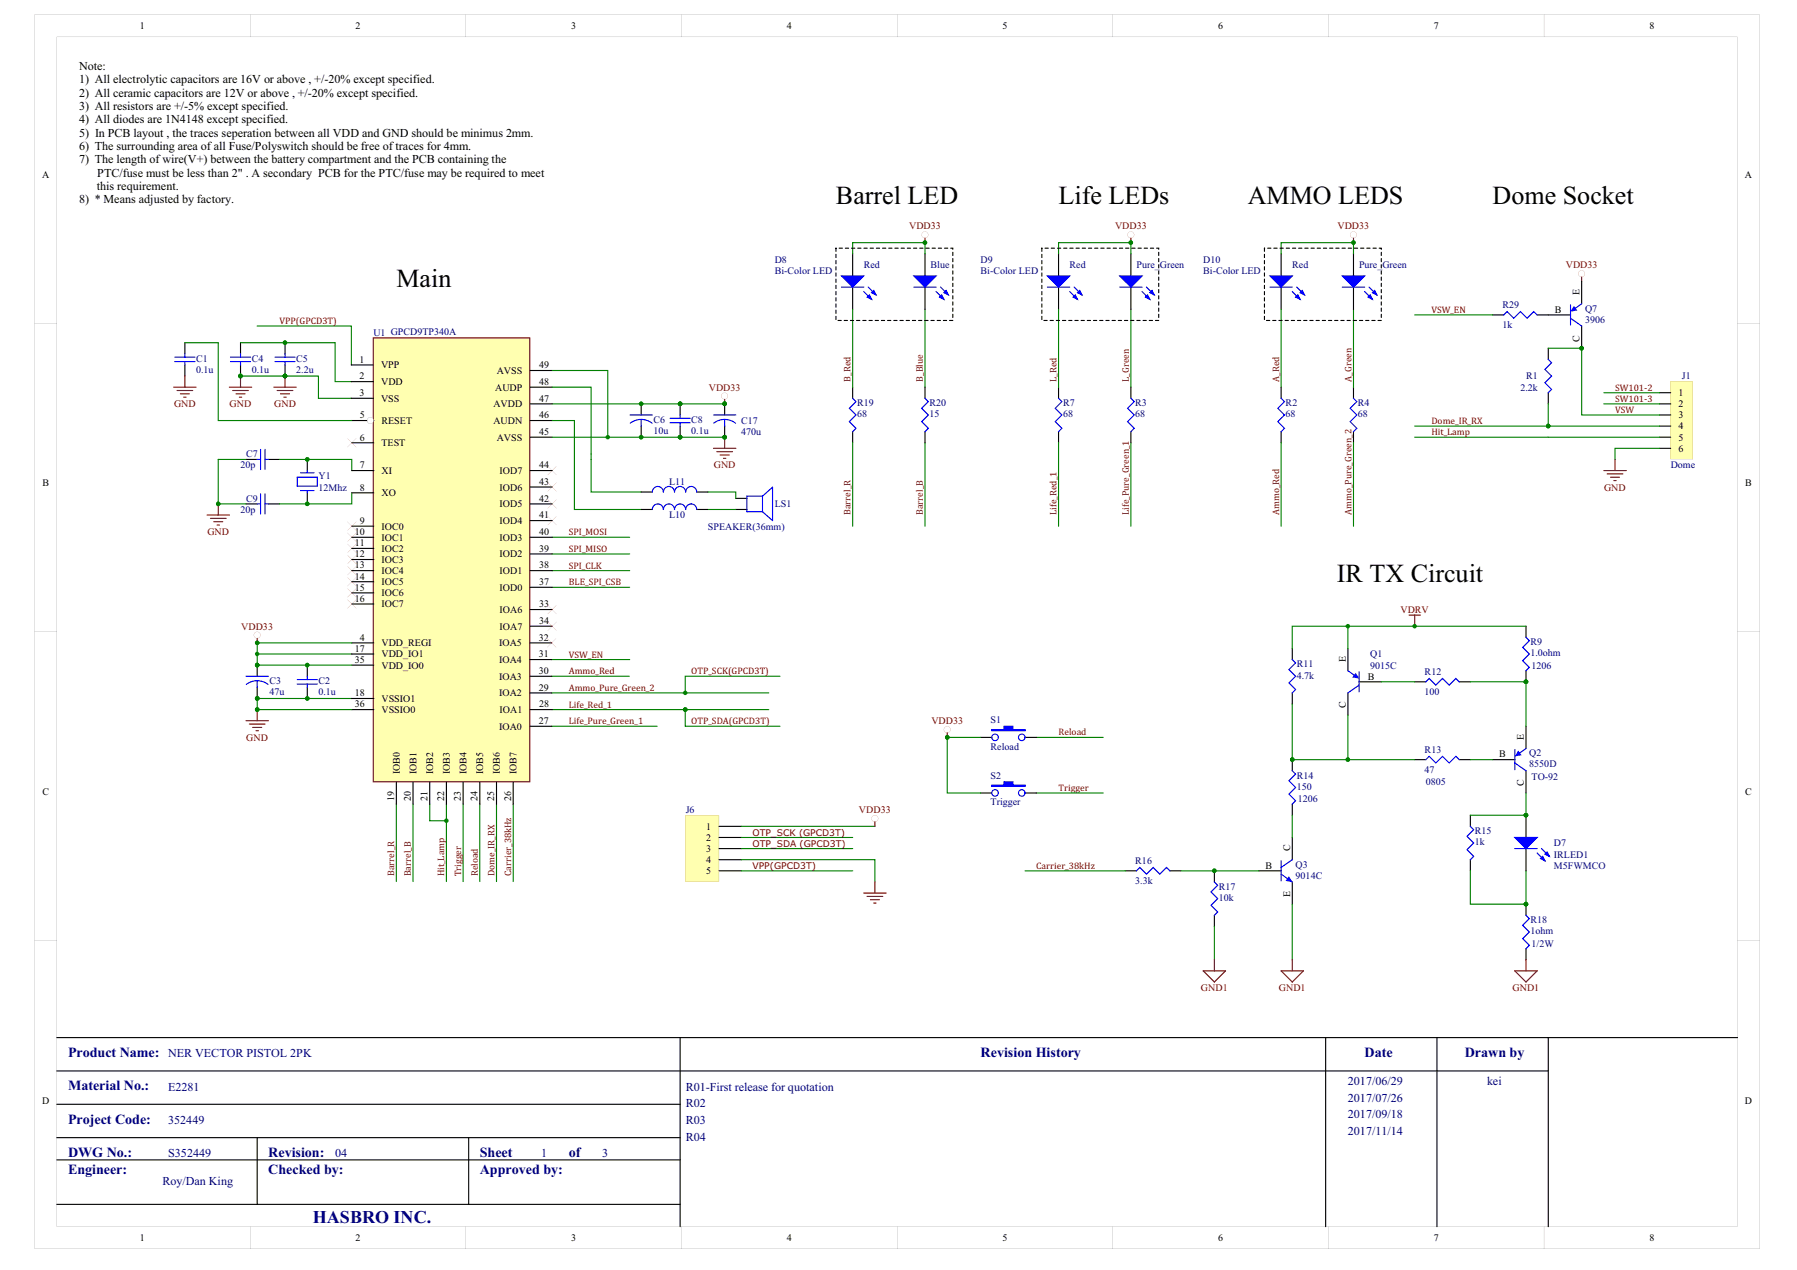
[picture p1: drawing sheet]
<svg xmlns="http://www.w3.org/2000/svg" width="297mm" height="210mm" viewBox="0 0 297 210" stroke-linecap="round" stroke-linejoin="round" font-family="sans-serif">
<defs><g id="words">
<g font-size="4.3">
<text x="138.2" y="33.7">Barrel LED</text>
<text x="175" y="33.7">Life LEDs</text>
<text x="206.2" y="33.7">AMMO LEDS</text>
<text x="246.7" y="33.7">Dome Socket</text>
<text x="65.5" y="47.4">Main</text>
<text x="221" y="96.1">IR TX Circuit</text>
</g>
<text font-size="3" fill="#000080" x="51.7" y="202.1">HASBRO INC.</text>
<g font-size="2.3" fill="#000080">
<text x="11.3" y="174.7">Product Name:</text>
<text x="162.1" y="174.7">Revision History</text>
<text x="225.6" y="174.7">Date</text>
<text x="242.1" y="174.7">Drawn by</text>
<text x="11.3" y="180.2">Material No.:</text>
<text x="11.3" y="185.7">Project Code:</text>
<text x="11.3" y="191.2">DWG No.:</text>
<text x="44.3" y="191.2">Revision:</text>
<text x="79.3" y="191.2">Sheet</text>
<text x="94" y="191.2">of</text>
<text x="11.3" y="194">Engineer:</text>
<text x="44.3" y="194">Checked by:</text>
<text x="79.3" y="194">Approved by:</text>
</g>
<g font-size="2">
<text x="13.1" y="11.6">Note:</text>
<text x="13.1" y="13.8">1) All electrolytic capacitors are 16V or above , +/-20% except specified.</text>
<text x="13.1" y="16">2) All ceramic capacitors are 12V or above , +/-20% except specified.</text>
<text x="13.1" y="18.2">3) All resistors are +/-5% except specified.</text>
<text x="13.1" y="20.4">4) All diodes are 1N4148 except specified.</text>
<text x="13.1" y="22.6">5) In PCB layout , the traces seperation between all VDD and GND should be minimus 2mm.</text>
<text x="13.1" y="24.8">6) The surrounding area ofall Fuse/Polyswitch should be free oftraces for 4mm.</text>
<text x="13.1" y="27">7) The length ofwire(V+) between the battery compartment and the PCB containing the</text>
<text x="16.1" y="29.2">PTC/fuse must be less than 2&quot; . A secondary PCB for the PTC/fuse may be required to meet</text>
<text x="13.1" y="33.6">8) * Means adjusted by factory.</text>
<text x="16" y="31.4">this requirement.</text>
</g>
<g font-size="2" fill="#000080">
<text x="27.8" y="174.7">NER VECTOR PISTOL 2PK</text>
<text x="222.8" y="179.3">2017/06/29</text>
<text x="245.8" y="179.3">kei</text>
<text x="27.8" y="180.2">E2281</text>
<text x="27.8" y="185.8">352449</text>
<text x="113.4" y="183">R02</text>
<text x="113.4" y="185.8">R03</text>
<text x="113.4" y="180.2">R01-First release for quotation</text>
<text x="222.8" y="184.9">2017/09/18</text>
<text x="222.8" y="182.1">2017/07/26</text>
<text x="27.8" y="191.3">S352449</text>
<text x="55.4" y="191.3">04</text>
<text x="89.4" y="191.3">1</text>
<text x="99.6" y="191.3">3</text>
<text x="113.4" y="188.5">R04</text>
<text x="222.8" y="187.6">2017/11/14</text>
<text x="26.9" y="195.9">Roy/Dan King</text>
</g>
<g font-size="1.7">
<text x="23.1" y="4.8">1</text>
<text x="58.8" y="4.8">2</text>
<text x="94.4" y="4.8">3</text>
<text x="130.1" y="4.8">4</text>
<text x="165.7" y="4.8">5</text>
<text x="201.4" y="4.8">6</text>
<text x="237" y="4.8">7</text>
<text x="272.6" y="4.8">8</text>
<text x="7" y="29.4">A</text>
<text x="288.4" y="29.4">A</text>
<text x="257" y="51.7">B</text>
<text x="261.1" y="48.7" transform="rotate(-90 261.1 48.7)">E</text>
<text x="59.4" y="60">1</text>
<text x="261.1" y="56.5" transform="rotate(-90 261.1 56.5)">C</text>
<text x="59.4" y="65.5">3</text>
<text x="59.4" y="62.7">2</text>
<text x="63" y="63.6">VDD</text>
<text x="63" y="60.9">VPP</text>
<text x="81.8" y="64.6">AUDP</text>
<text x="82.1" y="61.8">AVSS</text>
<text x="89.1" y="63.6">48</text>
<text x="89.1" y="60.9">49</text>
<text x="277.4" y="65.5">1</text>
<text x="59.5" y="69.2">5</text>
<text x="63" y="66.4">VSS</text>
<text x="63.1" y="70.1">RESET</text>
<text x="81.6" y="70.1">AUDN</text>
<text x="81.6" y="67.3">AVDD</text>
<text x="89.1" y="69.2">46</text>
<text x="89.1" y="66.4">47</text>
<text x="89.1" y="71.9">45</text>
<text x="277.4" y="67.3">2</text>
<text x="277.4" y="69.2">3</text>
<text x="277.4" y="71">4</text>
<text x="59.5" y="77.4">7</text>
<text x="59.5" y="72.8">6</text>
<text x="63.1" y="73.7">TEST</text>
<text x="82.1" y="72.8">AVSS</text>
<text x="89.1" y="77.4">44</text>
<text x="277.4" y="72.8">5</text>
<text x="277.4" y="74.7">6</text>
<text x="7" y="80.4">B</text>
<text x="59.5" y="81.1">8</text>
<text x="63.1" y="78.3">XI</text>
<text x="63.1" y="82">XO</text>
<text x="82.6" y="83.9">IOD5</text>
<text x="82.6" y="81.1">IOD6</text>
<text x="82.6" y="78.3">IOD7</text>
<text x="89.1" y="82.9">42</text>
<text x="89.1" y="80.1">43</text>
<text x="288.5" y="80.4">B</text>
<text x="58.6" y="88.4">10</text>
<text x="59.5" y="86.6">9</text>
<text x="63.1" y="87.5">IOC0</text>
<text x="63.1" y="89.4">IOC1</text>
<text x="82.6" y="89.4">IOD3</text>
<text x="82.6" y="86.6">IOD4</text>
<text x="89.1" y="88.4">40</text>
<text x="89.1" y="85.7">41</text>
<text x="58.6" y="90.3">11</text>
<text x="58.6" y="92.1">12</text>
<text x="58.6" y="93.9">13</text>
<text x="58.6" y="95.8">14</text>
<text x="63.1" y="91.2">IOC2</text>
<text x="63.1" y="93">IOC3</text>
<text x="63.1" y="94.9">IOC4</text>
<text x="82.6" y="94.9">IOD1</text>
<text x="82.6" y="92.1">IOD2</text>
<text x="89.1" y="93.9">38</text>
<text x="89.1" y="91.2">39</text>
<text x="58.6" y="97.6">15</text>
<text x="58.6" y="99.5">16</text>
<text x="63.1" y="96.7">IOC5</text>
<text x="63.1" y="98.5">IOC6</text>
<text x="63.1" y="100.4">IOC7</text>
<text x="82.6" y="97.6">IOD0</text>
<text x="82.6" y="101.3">IOA6</text>
<text x="89.1" y="96.7">37</text>
<text x="89.1" y="100.4">33</text>
<text x="58.6" y="107.7">17</text>
<text x="59.5" y="105.9">4</text>
<text x="63.1" y="106.8">VDD_REGI</text>
<text x="82.5" y="106.8">IOA5</text>
<text x="82.6" y="104.1">IOA7</text>
<text x="89" y="105.9">32</text>
<text x="89.1" y="103.1">34</text>
<text x="58.6" y="109.6">35</text>
<text x="63.1" y="110.5">VDD_IO0</text>
<text x="63.1" y="108.7">VDD_IO1</text>
<text x="82.5" y="112.3">IOA3</text>
<text x="82.5" y="109.6">IOA4</text>
<text x="89" y="111.4">30</text>
<text x="89" y="108.7">31</text>
<text x="222.5" y="109.4" transform="rotate(-90 222.5 109.4)">E</text>
<text x="226.1" y="112.3">B</text>
<text x="58.6" y="116.9">36</text>
<text x="58.6" y="115.1">18</text>
<text x="63.1" y="117.8">VSSIO0</text>
<text x="63.1" y="116">VSSIO1</text>
<text x="82.5" y="115.1">IOA2</text>
<text x="82.6" y="117.8">IOA1</text>
<text x="89" y="119.7">27</text>
<text x="89" y="114.2">29</text>
<text x="89.1" y="116.9">28</text>
<text x="222.5" y="117.1" transform="rotate(-90 222.5 117.1)">C</text>
<text x="82.5" y="120.6">IOA0</text>
<text x="247.8" y="125.2">B</text>
<text x="251.9" y="122.2" transform="rotate(-90 251.9 122.2)">E</text>
<text x="7" y="131.4">C</text>
<text x="66.1" y="128" transform="rotate(-90 66.1 128)">IOB0</text>
<text x="68.8" y="128" transform="rotate(-90 68.8 128)">IOB1</text>
<text x="71.6" y="128" transform="rotate(-90 71.6 128)">IOB2</text>
<text x="74.4" y="128" transform="rotate(-90 74.4 128)">IOB3</text>
<text x="77.1" y="128" transform="rotate(-90 77.1 128)">IOB4</text>
<text x="79.9" y="128" transform="rotate(-90 79.9 128)">IOB5</text>
<text x="82.6" y="128" transform="rotate(-90 82.6 128)">IOB6</text>
<text x="85.4" y="128" transform="rotate(-90 85.4 128)">IOB7</text>
<text x="251.9" y="130" transform="rotate(-90 251.9 130)">C</text>
<text x="288.5" y="131.4">C</text>
<text x="65.2" y="132.4" transform="rotate(-90 65.2 132.4)">19</text>
<text x="67.9" y="132.4" transform="rotate(-90 67.9 132.4)">20</text>
<text x="70.7" y="132.4" transform="rotate(-90 70.7 132.4)">21</text>
<text x="73.4" y="132.4" transform="rotate(-90 73.4 132.4)">22</text>
<text x="76.2" y="132.4" transform="rotate(-90 76.2 132.4)">23</text>
<text x="78.9" y="132.4" transform="rotate(-90 78.9 132.4)">24</text>
<text x="81.7" y="132.4" transform="rotate(-90 81.7 132.4)">25</text>
<text x="84.5" y="132.4" transform="rotate(-90 84.5 132.4)">26</text>
<text x="116.7" y="137.1">1</text>
<text x="116.7" y="139">2</text>
<text x="116.7" y="140.8">3</text>
<text x="116.7" y="142.7">4</text>
<text x="209.2" y="143.6">B</text>
<text x="213.3" y="140.6" transform="rotate(-90 213.3 140.6)">C</text>
<text x="116.7" y="144.5">5</text>
<text x="213.3" y="148.2" transform="rotate(-90 213.3 148.2)">E</text>
<text x="7" y="182.4">D</text>
<text x="288.4" y="182.4">D</text>
<text x="23.1" y="205.1">1</text>
<text x="58.8" y="205.1">2</text>
<text x="94.4" y="205.1">3</text>
<text x="130.1" y="205.1">4</text>
<text x="165.7" y="205.1">5</text>
<text x="201.4" y="205.1">6</text>
<text x="237" y="205.1">7</text>
<text x="272.6" y="205.1">8</text>
</g>
<g font-size="1.7" fill="#800000">
<text x="150.3" y="37.9">VDD33</text>
<text x="184.3" y="37.9">VDD33</text>
<text x="221.1" y="37.9">VDD33</text>
<text x="258.8" y="44.3">VDD33</text>
<text x="117.2" y="64.6">VDD33</text>
<text x="28.8" y="67.3">GND</text>
<text x="38" y="67.3">GND</text>
<text x="45.3" y="67.3">GND</text>
<text x="118" y="77.4">GND</text>
<text x="265.2" y="81.1">GND</text>
<text x="34.3" y="88.4">GND</text>
<text x="231.5" y="101.3">VDRV</text>
<text x="39.9" y="104.1">VDD33</text>
<text x="154" y="119.7">VDD33</text>
<text x="40.7" y="122.4">GND</text>
<text x="142" y="134.4">VDD33</text>
<text x="198.5" y="163.8">GND1</text>
<text x="211.4" y="163.8">GND1</text>
<text x="250" y="163.8">GND1</text>
</g>
<g font-size="1.7" fill="#000080">
<text x="128.1" y="43.4">D8</text>
<text x="128.1" y="45.3">Bi-Color LED</text>
<text x="142.8" y="44.3">Red</text>
<text x="153.8" y="44.3">Blue</text>
<text x="162.1" y="43.4">D9</text>
<text x="162.1" y="45.3">Bi-Color LED</text>
<text x="176.8" y="44.3">Red</text>
<text x="187.9" y="44.3">Pure_Green</text>
<text x="198.9" y="43.4">D10</text>
<text x="198.9" y="45.3">Bi-Color LED</text>
<text x="213.6" y="44.3">Red</text>
<text x="224.7" y="44.3">Pure_Green</text>
<text x="248.4" y="50.9">R29</text>
<text x="262" y="51.5">Q7</text>
<text x="262" y="53.3">3906</text>
<text x="32.4" y="59.8">C1</text>
<text x="41.6" y="59.8">C4</text>
<text x="49" y="59.8">C5</text>
<text x="61.7" y="55.5">U1 GPCD9TP340A</text>
<text x="248.4" y="54.3">1k</text>
<text x="32.4" y="61.6">0.1u</text>
<text x="41.6" y="61.6">0.1u</text>
<text x="49" y="61.6">2.2u</text>
<text x="251.3" y="64.6">2.2k</text>
<text x="252.2" y="62.7">R1</text>
<text x="278" y="62.7">J1</text>
<text x="108" y="69.9">C6</text>
<text x="108" y="71.7">10u</text>
<text x="114.3" y="69.9">C8</text>
<text x="114.3" y="71.7">0.1u</text>
<text x="122.5" y="70.1">C17</text>
<text x="122.5" y="71.9">470u</text>
<text x="141.7" y="67.1">R19</text>
<text x="141.7" y="69">68</text>
<text x="153.6" y="67.1">R20</text>
<text x="153.6" y="69">15</text>
<text x="175.7" y="67.1">R7</text>
<text x="175.7" y="69">68</text>
<text x="187.7" y="67.1">R3</text>
<text x="187.7" y="69">68</text>
<text x="212.5" y="67.1">R2</text>
<text x="212.5" y="69">68</text>
<text x="224.5" y="67.1">R4</text>
<text x="224.5" y="69">68</text>
<text x="39.8" y="77.4">20p</text>
<text x="40.7" y="75.6">C7</text>
<text x="276.2" y="77.4">Dome</text>
<text x="40.7" y="82.9">C9</text>
<text x="52.6" y="79.2">Y1</text>
<text x="52.6" y="81.1">12Mhz</text>
<text x="110.6" y="80.2">L11</text>
<text x="128.1" y="83.9">LS1</text>
<text x="39.8" y="84.8">20p</text>
<text x="110.6" y="85.7">L10</text>
<text x="117" y="87.5">SPEAKER(36mm)</text>
<text x="253" y="106.6">R9</text>
<text x="44.5" y="113.1">C3</text>
<text x="52.6" y="113.1">C2</text>
<text x="214.3" y="110.3">R11</text>
<text x="214.3" y="112.2">4.7k</text>
<text x="226.5" y="108.7">Q1</text>
<text x="226.5" y="110.5">9015C</text>
<text x="235.5" y="111.6">R12</text>
<text x="253" y="108.5">1.0ohm</text>
<text x="253.2" y="110.5">1206</text>
<text x="44.5" y="114.9">47u</text>
<text x="52.6" y="114.9">0.1u</text>
<text x="163.7" y="119.5">S1</text>
<text x="235.5" y="114.9">100</text>
<text x="163.7" y="123.9">Reload</text>
<text x="235.5" y="124.5">R13</text>
<text x="252.8" y="125">Q2</text>
<text x="163.7" y="128.7">S2</text>
<text x="214.3" y="128.7">R14</text>
<text x="214.3" y="130.5">150</text>
<text x="235.5" y="127.8">47</text>
<text x="235.7" y="129.8">0805</text>
<text x="252.8" y="126.8">8550D</text>
<text x="253.2" y="128.9">TO-92</text>
<text x="113.4" y="134.4">J6</text>
<text x="163.7" y="133.1">Trigger</text>
<text x="214.5" y="132.5">1206</text>
<text x="243.8" y="137.9">R15</text>
<text x="187.7" y="142.8">R16</text>
<text x="214.2" y="143.4">Q3</text>
<text x="243.8" y="139.7">1k</text>
<text x="256.8" y="143.6">M5FWMCO</text>
<text x="256.8" y="139.9">D7</text>
<text x="256.8" y="141.7">IRLED1</text>
<text x="187.7" y="146.1">3.3k</text>
<text x="201.5" y="147.1">R17</text>
<text x="201.5" y="148.9">10k</text>
<text x="214.2" y="145.2">9014C</text>
<text x="253" y="152.6">R18</text>
<text x="253" y="154.4">1ohm</text>
<text x="253.2" y="156.4">1/2W</text>
</g>
<g font-size="1.6" fill="#800000">
<text x="46.2" y="53.5">VPP(GPCD3T)</text>
<text x="236.6" y="51.7">VSW_EN</text>
<text x="140.6" y="63.1" transform="rotate(-90 140.6 63.1)">B_Red</text>
<text x="152.5" y="63.1" transform="rotate(-90 152.5 63.1)">B_Blue</text>
<text x="174.6" y="63.1" transform="rotate(-90 174.6 63.1)">L_Red</text>
<text x="186.6" y="63.1" transform="rotate(-90 186.6 63.1)">L_Green</text>
<text x="211.4" y="63.1" transform="rotate(-90 211.4 63.1)">A_Red</text>
<text x="223.4" y="63.1" transform="rotate(-90 223.4 63.1)">A_Green</text>
<text x="267" y="64.6">SW101-2</text>
<text x="236.6" y="70.1">Dome_IR_RX</text>
<text x="236.6" y="71.9">Hit_Lamp</text>
<text x="267" y="66.4">SW101-3</text>
<text x="267" y="68.2">VSW</text>
<text x="94" y="88.4">SPI_MOSI</text>
<text x="140.6" y="85.1" transform="rotate(-90 140.6 85.1)">Barrel_R</text>
<text x="152.5" y="85.1" transform="rotate(-90 152.5 85.1)">Barrel_B</text>
<text x="174.6" y="85.1" transform="rotate(-90 174.6 85.1)">Life_Red_1</text>
<text x="186.6" y="85.1" transform="rotate(-90 186.6 85.1)">Life_Pure_Green_1</text>
<text x="211.4" y="85.1" transform="rotate(-90 211.4 85.1)">Ammo_Red</text>
<text x="223.4" y="85.1" transform="rotate(-90 223.4 85.1)">Ammo_Pure_Green_2</text>
<text x="94" y="94">SPI_CLK</text>
<text x="94" y="91.2">SPI_MISO</text>
<text x="94" y="96.7">BLE_SPI_CSB</text>
<text x="94" y="111.4">Ammo_Red</text>
<text x="94" y="108.7">VSW_EN</text>
<text x="114.3" y="111.4">OTP_SCK(GPCD3T)</text>
<text x="94" y="119.7">Life_Pure_Green_1</text>
<text x="94" y="116.9">Life_Red_1</text>
<text x="94" y="114.2">Ammo_Pure_Green_2</text>
<text x="114.3" y="119.7">OTP_SDA(GPCD3T)</text>
<text x="175" y="121.5">Reload</text>
<text x="175" y="130.7">Trigger</text>
<text x="171.3" y="143.6">Carrier_38kHz</text>
<text x="65.2" y="144.8" transform="rotate(-90 65.2 144.8)">Barrel_R</text>
<text x="67.9" y="144.8" transform="rotate(-90 67.9 144.8)">Barrel_B</text>
<text x="73.4" y="144.8" transform="rotate(-90 73.4 144.8)">Hit_Lamp</text>
<text x="76.2" y="144.8" transform="rotate(-90 76.2 144.8)">Trigger</text>
<text x="79" y="144.8" transform="rotate(-90 79 144.8)">Reload</text>
<text x="81.7" y="144.8" transform="rotate(-90 81.7 144.8)">Dome_IR_RX</text>
<text x="84.5" y="144.8" transform="rotate(-90 84.5 144.8)">Carrier_38kHz</text>
</g>
<g font-size="1.5" fill="#800000">
<text x="124.4" y="138.1">OTP_SCK (GPCD3T)</text>
<text x="124.4" y="139.9">OTP_SDA (GPCD3T)</text>
<text x="124.4" y="143.6">VPP(GPCD3T)</text>
</g>
</g></defs>
<path d="M5.7 2.4v204h285.2v-204h-285.2h285.2v204h-285.2z" fill="#000"/>
<path d="M9.4 6.1h277.8v196.6h-277.8z" fill="#fff"/>
<g fill="#000">
<path d="M9.4 6.1v196.6h277.8v-196.6h-277.8h277.8v196.6h-277.8zM41.4 2.4v3.7zM77 2.4v3.7zM112.6 2.4v3.7zM148.3 2.4v3.7zM183.9 2.4l.1 3.7zM219.6 2.4v3.7zM255.2 2.4v3.7zM5.7 53.4h3.7zM287.2 53.4h3.7zM5.7 104.4h3.7zM287.2 104.4h3.7z"/>
<path d="M5.7 155.4h3.7zM287.2 155.4h3.7zM41.4 202.7v3.7zM77 202.7v3.7zM112.6 202.7v3.7zM148.3 202.7v3.7zM183.9 202.7l.1 3.7zM219.6 202.7v3.7zM255.2 202.7v3.7z"/>
</g>
<g fill="#fff">
<path d="M13.1 9.8h77.2v25.7h-77.2z"/>
<path d="M13.1 9.8v25.7h77.2v-25.7h-77.2h77.2v25.7h-77.2z"/>
</g>
<g fill="#000">
<path d="M50.7 109.9h.2v1.9l-.1 .1-.1-.1zM9.3 171.4h277.9l.1 .1-.1 .1h-277.8zM9.3 176.9h246.6l.1 .1-.1 .1h-246.5zM112.4 171.4l.1 .1v31.2l-.1 .1-.1-.1zM219.1 171.4l.1 .1v31.2l-.1 .1-.1-.1zM237.5 171.4l.1 .1v31.2l-.1 .1-.1-.1zM255.9 171.4l.1 .1v31.2l-.1 .1-.1-.1zM9.3 182.5l103.1-.1 .1 .1-.1 .1h-103zM9.3 188l103.1-.1 .1 .1-.1 .1h-103zM9.3 191.6h103.1l.1 .1-.1 .1h-103zM9.3 199h103.1l.1 .1h-.1h-103zM42.5 188h.1v11.1h-.1h-.1z"/>
<path d="M77.4 188h.2v11.1h-.1h-.1z"/>
</g>
<g fill="#008000">
<circle cx="50.8" cy="109.9" r=".36"/>
<circle cx="50.8" cy="109.9" r=".34"/>
</g>
<path d="M50.7 113.5l.2 .1v1.8l-.1 .1-.1-.1z" fill="#000"/>
<g fill="#008000">
<circle cx="50.8" cy="115.4" r=".36"/>
<circle cx="50.8" cy="115.4" r=".34"/>
</g>
<g fill="#00f">
<path d="M50.7 113l.2 .1-.1 .6-.1-.1z"/>
<path d="M50.7 111.7l.2 .1-.1 .6-.1-.1z"/>
<path d="M49.1 113h3.4v.1h-3.4z"/>
<path d="M49.1 112.3l3.4-.1v.1v.1h-3.4z"/>
</g>
<g fill="#008000">
<circle cx="50.8" cy="109.9" r=".36"/>
<circle cx="50.8" cy="109.9" r=".34"/>
<circle cx="50.8" cy="115.4" r=".36"/>
<circle cx="50.8" cy="115.4" r=".34"/>
</g>
<path d="M42.5 109.9h.1v1.9l-.1 .1-.1-.1z" fill="#000"/>
<g fill="#008000">
<circle cx="42.5" cy="109.9" r=".36"/>
<circle cx="42.5" cy="109.9" r=".34"/>
</g>
<path d="M42.5 113.5l.1 .1v1.8l-.1 .1-.1-.1z" fill="#000"/>
<g fill="#008000">
<circle cx="42.5" cy="115.4" r=".36"/>
<circle cx="42.5" cy="115.4" r=".34"/>
</g>
<g fill="#00f">
<path d="M40.6 111.7h3.8v.1v.1h-3.7z"/>
<path d="M42.5 112.4l.1 .1v1.1l-.1 .1-.1-.1z"/>
<path d="M40.7 113a2.01 2.01 0 0 1 1.9-.5v.1a4.1 4.1 0 0 0-2 .6z"/>
<path d="M42.5 112.4a2.25 2.25 0 0 1 1.9 .8l-1.1-.5-.8-.1z"/>
</g>
<g fill="#008000">
<circle cx="42.5" cy="109.9" r=".36"/>
<circle cx="42.5" cy="109.9" r=".34"/>
<circle cx="42.5" cy="115.4" r=".36"/>
<circle cx="42.5" cy="115.4" r=".34"/>
</g>
<g fill="#800000">
<path d="M42.5 105.5h.1l-.1 .8h-.1z"/>
<circle cx="42.5" cy="104.9" r=".52"/>
</g>
<g fill="#008000">
<circle cx="42.5" cy="106.2" r=".36"/>
<circle cx="42.5" cy="106.2" r=".34"/>
</g>
<g fill="#800000">
<path d="M40.6 119.1l3.8-.1v.1v.1h-3.7z"/>
<path d="M41.2 119.6h2.6l.1 .1-.1 .1h-2.6z"/>
<path d="M41.7 120.2l1.6-.1v.1v.1h-1.5z"/>
<path d="M42.3 120.7l.5 .1-.5 .1z"/>
<path d="M42.5 117.2l.1 .1v1.8l-.1 .1-.1-.1z"/>
</g>
<g fill="#008000">
<circle cx="42.5" cy="117.3" r=".36"/>
<circle cx="42.5" cy="117.2" r=".34"/>
</g>
<path d="M121.6 82.3h1.9l.1 .1-.1 .1h-1.9zM121.6 84.1h1.9l.1 .1-.1 .1h-1.9z" fill="#000"/>
<g fill="#00f">
<path d="M126 81.9l1.6-1.4h.2v.1l-1.7 1.5h-.1z"/>
<path d="M126 84.5h.1l1.7 1.5v.1h-.2l-1.6-1.5z"/>
<path d="M127.6 80.5h.2v5.5l-.1 .1-.1-.1z"/>
<path d="M126 81.9l.1 .1v2.6l-.1 .1-.1-.1z"/>
<path d="M123.4 81.9l.2 .1v2.6l-.1 .1-.1-.1z"/>
<path d="M123.4 84.5h2.6l.1 .1-.1 .1h-2.5z"/>
<path d="M123.4 81.9h2.6l.1 .1-.1 .1h-2.5z"/>
</g>
<path d="M213.5 107.1l.2 .1v1.8l-.1 .1-.1-.1zM213.5 114.5h.2v1.9l-.1 .1-.1-.1z" fill="#000"/>
<path d="M213.5 108.9h.2l.6 .7-1.2 1.1v-.1l1.2 1.2-1.2 1.1v-.1l1.2 1.2-.7 .6-.1-.1 .6-.6 .1 .1h-.1l-1.2-1.1 1.2-1.2 .1 .1h-.1l-1.2-1.1 1.2-1.2 .1 .1h-.1z" fill="#00f"/>
<path d="M213.5 125.5l.2 .1v1.8l-.1 .1-.1-.1z" fill="#000"/>
<g fill="#008000">
<circle cx="213.6" cy="125.5" r=".36"/>
<circle cx="213.6" cy="125.5" r=".34"/>
</g>
<path d="M213.5 132.8l.2 .1v1.8l-.1 .1-.1-.1z" fill="#000"/>
<path d="M213.5 127.3h.2l.6 .6-1.2 1.2v-.1l1.2 1.1-1.2 1.2v-.1l1.2 1.2-.7 .6-.1-.2 .6-.5 .1 .1h-.1l-1.2-1.2 1.2-1.1h.1l-.1 .1-1.2-1.2 1.2-1.1h.1l-.1 .1z" fill="#00f"/>
<g fill="#008000">
<circle cx="213.6" cy="125.5" r=".36"/>
<circle cx="213.6" cy="125.5" r=".34"/>
</g>
<path d="M208 143.9l3.8-.1 .1 .1-.1 .1h-3.7zM213.5 138.4h.2v3.7l-.1 .1-.1-.1zM213.5 145.7l.2 .1v3.6l-.1 .1-.1-.1z" fill="#000"/>
<g fill="#00f">
<path d="M211.7 143.3l1.9-1.3h.1v.2l-1.9 1.3-.1-.1z"/>
<path d="M211.7 144.4h.1l1.9 1.3v.1h-.1l-1.9-1.2z"/>
<path d="M211.7 142.2l.2 .1v3.3l-.1 .1-.1-.1z"/>
<path d="M213.1 144.8l.5 1-.5-1-.6 .8 1.1 .2-1.1-.2z"/>
</g>
<path d="M213.1 144.8l.5 1-1.1-.2z" fill="#00f"/>
<path d="M200.7 143.9h.1v1.9l-.1 .1-.1-.1z" fill="#000"/>
<g fill="#008000">
<circle cx="200.7" cy="143.9" r=".36"/>
<circle cx="200.7" cy="143.9" r=".34"/>
</g>
<path d="M200.7 151.2l.1 .1v1.8l-.1 .1-.1-.1z" fill="#000"/>
<path d="M200.7 145.7h.1l.6 .6-1.2 1.2v-.1l1.2 1.1-1.2 1.2v-.1l1.2 1.1-.7 .7v-.2l.5-.5h.1l-.1 .1-1.2-1.2 1.2-1.1h.1l-.1 .1-1.2-1.2 1.2-1.1h.1l-.1 .1z" fill="#00f"/>
<g fill="#008000">
<circle cx="200.7" cy="143.9" r=".36"/>
<circle cx="200.7" cy="143.9" r=".34"/>
</g>
<path d="M185.9 143.9l2-.1v.1v.1h-1.9zM193.3 143.9l1.9-.1 .1 .1-.1 .1h-1.8z" fill="#000"/>
<path d="M187.8 143.9l.6-.7 1.2 1.2-.1 .1-.1-.1 1.2-1.2 1.2 1.2-.1 .1v-.1l1.1-1.2 .7 .7-.2 .1-.5-.6h.1l-1.2 1.2-1.2-1.2h.1h.1l-1.2 1.2-1.2-1.2h.1h.1l-.6 .6h-.1z" fill="#00f"/>
<path d="M233.8 112.6h1.9l.1 .1-.1 .1h-1.9zM241.1 112.6h1.9l.1 .1-.1 .1h-1.8z" fill="#000"/>
<path d="M235.6 112.6l.6-.6 1.2 1.2h-.1l1.1-1.2 1.2 1.2h-.1l1.2-1.2 .6 .7-.2 .1-.5-.6 .1-.1v.1l-1.2 1.2-1.1-1.2v-.1l.1 .1-1.2 1.2-1.1-1.2v-.1l.1 .1-.5 .6h-.2z" fill="#00f"/>
<path d="M233.8 125.5h1.9l.1 .1h-.1h-1.9zM241.1 125.5h1.9l.1 .1h-.1h-1.8z" fill="#000"/>
<path d="M235.6 125.5l.6-.6 1.2 1.1-.1 .1v-.1l1.1-1.1 1.2 1.1-.1 .1v-.1l1.2-1.1 .6 .7h-.2l-.5-.5 .1-.1v.1l-1.2 1.1-1.1-1.1v-.1l.1 .1-1.2 1.1-1.1-1.1v-.1l.1 .1-.5 .5h-.2z" fill="#00f"/>
<path d="M243 134.7h.1v1.9l-.1 .1v-.1zM243 142l.1 .1v1.8l-.1 .1v-.1z" fill="#000"/>
<path d="M243 136.5h.1l.6 .6-1.1 1.2-.1-.1h.1l1.1 1.1-1.1 1.2-.1-.1h.1l1.1 1.1-.7 .7v-.2l.5-.5h.1l-.1 .1-1.1-1.2 1.1-1.1h.1l-.1 .1-1.1-1.2 1.1-1.1h.1l-.1 .1-.5-.6z" fill="#00f"/>
<path d="M252.2 149.4h.1v1.9l-.1 .1v-.1z" fill="#000"/>
<g fill="#008000">
<circle cx="252.2" cy="149.4" r=".36"/>
<circle cx="252.3" cy="149.4" r=".34"/>
</g>
<path d="M252.2 156.7l.1 .1v1.8l-.1 .1v-.1z" fill="#000"/>
<path d="M252.2 151.2h.1l.6 .6-1.1 1.2-.1-.1h.1l1.1 1.1-1.1 1.2-.1-.1h.1l1.1 1.1-.7 .7v-.2l.5-.5h.1l-.1 .1-1.1-1.2 1.1-1.1h.1l-.1 .1-1.1-1.2 1.1-1.1h.1l-.1 .1z" fill="#00f"/>
<g fill="#008000">
<circle cx="252.2" cy="149.4" r=".36"/>
<circle cx="252.3" cy="149.4" r=".34"/>
</g>
<path d="M252.2 103.4l.1 .1v1.8l-.1 .1v-.1zM252.2 110.8l.1 .1v1.8l-.1 .1v-.1z" fill="#000"/>
<g fill="#008000">
<circle cx="252.2" cy="112.7" r=".36"/>
<circle cx="252.3" cy="112.7" r=".34"/>
</g>
<path d="M252.2 105.3h.1l.6 .6-1.1 1.2-.1-.1 .1-.1 1.1 1.2-1.1 1.2-.1-.1 .1-.1 1.1 1.2-.7 .6v-.1l.5-.6 .1 .1-.1 .1-1.1-1.2 1.1-1.2 .1 .1-.1 .1-1.1-1.2 1.1-1.2 .1 .1-.1 .1-.5-.6z" fill="#00f"/>
<g fill="#008000">
<circle cx="252.2" cy="112.7" r=".36"/>
<circle cx="252.3" cy="112.7" r=".34"/>
</g>
<path d="M246.7 125.5h3.7l.1 .1h-.1h-3.7zM252.2 120h.1v3.7l-.1 .1v-.1zM252.2 127.3l.1 .1v3.7l-.1 .1v-.1z" fill="#000"/>
<g fill="#00f">
<path d="M250.3 123.8l.2 .1v3.3l-.1 .1-.1-.1z"/>
<path d="M250.3 126.1l.2-.1 1.8 1.3v.1l-.1 .1-1.8-1.3z"/>
<path d="M250.9 124.6l1.3-1 .1 .1v.1l-1.3 .9h-.1z"/>
<path d="M251 124.1l.5 .7-1.1 .2 1.1-.2-.5-.7-.6 .9z"/>
</g>
<path d="M251 124.1l.5 .7-1.1 .2z" fill="#00f"/>
<path d="M252.2 134.7h.1v3.7l-.1 .1v-.1z" fill="#000"/>
<g fill="#008000">
<circle cx="252.2" cy="134.7" r=".36"/>
<circle cx="252.3" cy="134.7" r=".34"/>
</g>
<path d="M252.2 140.2l.1 .1v3.6l-.1 .1v-.1z" fill="#000"/>
<g fill="#00f">
<path d="M250.4 138.4h3.7l-1.9 1.9z"/>
<path d="M254.6 141.9l.4-.4 .4 .8z"/>
<path d="M255.4 141.2l.3-.4 .4 .7z"/>
</g>
<g fill="#00f">
<path d="M250.2 138.3l.3 .1 1.8 1.8-.1 .1v-.1l1.8-1.8h.1v.1h-3.7v-.2h3.9l-2.1 2.1z"/>
<path d="M254 140.9h.1l1.3 1.3v.1h-.1l-1.3-1.2z"/>
<path d="M254.8 140.2h.1l1.3 1.3v.1h-.2l-1.2-1.3z"/>
<path d="M254.5 141.9l.5-.5 .6 1.1-.3-.2-.4-.7 .1-.1 .1 .1-.4 .4-.1-.1 .1-.1 .7 .4-.1 .2z"/>
<path d="M255.3 141.1l.5-.5 .5 1.1-.3-.1-.3-.8 .1 .1-.4 .3v-.1l.7 .4v.1l-.9-.4z"/>
<path d="M250.3 140.2h3.8l.1 .1h-.1h-3.7z"/>
</g>
<g fill="#008000">
<circle cx="252.2" cy="134.7" r=".36"/>
<circle cx="252.3" cy="134.7" r=".34"/>
</g>
<path d="M222.7 107.1l.2 .1v3.7h-.1h-.1zM222.7 114.5h.2v3.7l-.1 .1-.1-.1zM224.6 112.6h3.7l.1 .1-.1 .1h-3.7z" fill="#000"/>
<g fill="#00f">
<path d="M224.6 111h.1v3.3l-.1 .1v-.1z"/>
<path d="M222.8 114.5l1.8-1.3h.1v.1l-1.8 1.3h-.2z"/>
<path d="M222.7 110.8h.2l1.2 .9 .1 .1h-.2l-1.2-.9z"/>
<path d="M224.1 111.2l.6 .9-.6-.9-.6 .8 1.1 .1-1.1-.1z"/>
</g>
<path d="M224.1 111.2l.5 .9-1.1-.1z" fill="#00f"/>
<g fill="#008000">
<path d="M169.4 143.9l16.6-.1 .1 .1-.1 .1h-16.5z"/>
<path d="M195.1 143.9l13-.1 .1 .1-.1 .1h-12.9z"/>
<path d="M213.5 134.7h.2v3.7l-.1 .1-.1-.1z"/>
<path d="M213.5 116.3l.2 .1v9.2h-.1v-.1h9.2v.1h-.1v-7.4l.1-.1 .1 .1v7.4h-9.4z"/>
<path d="M213.5 103.4h38.7l.1 .1-.1 .1h-38.6v-.1h.1v3.7l-.1 .1-.1-.1z"/>
<path d="M228.3 112.6h5.5l.1 .1-.1 .1h-5.5z"/>
<path d="M222.7 103.4l.2 .1v3.7l-.1 .1-.1-.1z"/>
<path d="M222.7 125.5h11.1l.1 .1h-.1h-11z"/>
<path d="M243 125.5h3.7l.1 .1h-.1h-3.7z"/>
<path d="M213.5 149.4h.2v9.2l-.1 .1-.1-.1z"/>
<path d="M200.7 153.1h.1v5.5l-.1 .1-.1-.1z"/>
<circle cx="222.8" cy="125.5" r=".36"/>
<circle cx="222.8" cy="125.5" r=".34"/>
<circle cx="213.6" cy="125.5" r=".36"/>
<circle cx="213.6" cy="125.5" r=".34"/>
<circle cx="222.8" cy="103.5" r=".36"/>
<circle cx="222.8" cy="103.5" r=".34"/>
</g>
<g fill="#800000">
<path d="M232.9 101.6h1.9l.1 .1-.1 .1h-1.9z"/>
<path d="M233.8 101.6l.1 .1v1.8l-.1 .1v-.1z"/>
</g>
<g fill="#008000">
<circle cx="233.8" cy="103.5" r=".36"/>
<circle cx="233.9" cy="103.5" r=".34"/>
</g>
<g fill="#800000">
<path d="M198.8 160.4h3.8l.1 .1-.1 .1h-3.7z"/>
<path d="M198.8 160.4h.2l1.8 1.8v.2h-.1l-1.9-1.9z"/>
<path d="M200.7 162.2l1.8-1.8h.1v.1l-1.8 1.9h-.1z"/>
<path d="M200.7 158.6h.1v1.9l-.1 .1-.1-.1z"/>
<path d="M211.7 160.4h3.7l.1 .1-.1 .1h-3.6z"/>
<path d="M211.7 160.4h.1l1.9 1.8v.2h-.2l-1.8-1.9z"/>
<path d="M213.5 162.2l1.9-1.8h.1v.1l-1.8 1.9h-.2z"/>
<path d="M213.5 158.6h.2v1.9l-.1 .1-.1-.1z"/>
<path d="M250.3 160.4h3.8l.1 .1-.1 .1h-3.7z"/>
<path d="M250.3 160.4h.2l1.8 1.8v.2h-.1l-1.9-1.9z"/>
<path d="M252.2 162.2l1.8-1.8h.1v.1l-1.8 1.9h-.1z"/>
<path d="M252.2 158.6h.1v1.9l-.1 .1v-.1z"/>
</g>
<path d="M91.1 120l17.5-.1 .1 .1-.1 .1h-17.4z" fill="#008000"/>
<g fill="#f00">
<path d="M90.5 78.5l1.5-1.5z"/>
<path d="M90.5 77l1.5 1.5z"/>
<path d="M90.5 84l1.5-1.5z"/>
<path d="M90.5 82.5l1.5 1.5z"/>
</g>
<g fill="#008000">
<path d="M65.4 132.8l.2 .1v12.8l-.1 .1-.1-.1z"/>
<path d="M73.7 132.8l.2 .1v12.8l-.1 .1-.1-.1z"/>
<path d="M68.2 132.8l.2 .1v12.8l-.1 .1-.1-.1z"/>
<path d="M84.8 132.8l.1 .1v12.8l-.1 .1-.1-.1z"/>
<path d="M91.2 94.2h12.9l.1 .1-.1 .1h-12.8z"/>
<path d="M91.2 91.5h12.9l.1 .1h-.1h-12.8z"/>
<path d="M91.2 88.7h12.9l.1 .1-.1 .1h-12.8z"/>
<path d="M91.2 97h12.9l.1 .1-.1 .1h-12.8z"/>
</g>
<path d="M30.5 56.6h.2v1.9l-.1 .1-.1-.1zM30.5 60.3h.2v1.9h-.1h-.1z" fill="#000"/>
<g fill="#00f">
<path d="M30.5 59.7l.2 .1-.1 .6-.1-.1z"/>
<path d="M30.5 58.4l.2 .1-.1 .6-.1-.1z"/>
<path d="M28.8 59.7h3.4l.1 .1-.1 .1h-3.3z"/>
<path d="M28.8 59l3.4-.1 .1 .1-.1 .1h-3.3z"/>
</g>
<path d="M105.9 66.7h.2v1.9l-.1 .1-.1-.1z" fill="#000"/>
<g fill="#008000">
<circle cx="106" cy="66.7" r=".36"/>
<circle cx="106" cy="66.7" r=".34"/>
</g>
<path d="M105.9 70.4h.2v1.9l-.1 .1-.1-.1z" fill="#000"/>
<g fill="#008000">
<circle cx="106" cy="72.3" r=".36"/>
<circle cx="106" cy="72.2" r=".34"/>
</g>
<g fill="#00f">
<path d="M104.1 68.5h3.7l.1 .1-.1 .1h-3.7z"/>
<path d="M105.9 69.3h.2v1.1l-.1 .1-.1-.1z"/>
<path d="M104.1 69.9a2.01 2.01 0 0 1 2-.6v.1a4.1 4.1 0 0 0-2 .6z"/>
<path d="M105.9 69.3a2.25 2.25 0 0 1 2 .7h-.1a4.1 4.1 0 0 0-1.9-.7z"/>
</g>
<g fill="#008000">
<circle cx="106" cy="66.7" r=".36"/>
<circle cx="106" cy="66.7" r=".34"/>
<circle cx="106" cy="72.3" r=".36"/>
<circle cx="106" cy="72.2" r=".34"/>
</g>
<path d="M112.4 66.7h.1v1.9l-.1 .1-.1-.1z" fill="#000"/>
<g fill="#008000">
<circle cx="112.4" cy="66.7" r=".36"/>
<circle cx="112.4" cy="66.7" r=".34"/>
</g>
<path d="M112.4 70.4h.1v1.9l-.1 .1-.1-.1z" fill="#000"/>
<g fill="#008000">
<circle cx="112.4" cy="72.3" r=".36"/>
<circle cx="112.4" cy="72.2" r=".34"/>
</g>
<g fill="#00f">
<path d="M112.4 69.8l.1 .1-.1 .6-.1-.1z"/>
<path d="M112.4 68.5l.1 .1-.1 .6-.1-.1z"/>
<path d="M110.7 69.8h3.4l.1 .1-.1 .1h-3.3z"/>
<path d="M110.7 69.1l3.4-.1 .1 .1-.1 .1h-3.3z"/>
</g>
<g fill="#008000">
<circle cx="112.4" cy="66.7" r=".36"/>
<circle cx="112.4" cy="66.7" r=".34"/>
<circle cx="112.4" cy="72.3" r=".36"/>
<circle cx="112.4" cy="72.2" r=".34"/>
</g>
<g fill="#800000">
<path d="M117.9 74h3.7l.1 .1-.1 .1h-3.7z"/>
<path d="M118.4 74.6h2.7l.1 .1h-.1h-2.6z"/>
<path d="M119 75.1h1.5l.1 .1-.1 .1h-1.5z"/>
<path d="M119.5 75.7l.6 .1h-.5z"/>
<path d="M119.7 72.2l.2 .1v1.8l-.1 .1-.1-.1z"/>
</g>
<g fill="#008000">
<path d="M91.2 66.7h21.2h.1l-.1 .1h-21.1z"/>
<circle cx="119.8" cy="72.3" r=".36"/>
<circle cx="119.8" cy="72.2" r=".34"/>
<circle cx="112.4" cy="66.7" r=".36"/>
<circle cx="112.4" cy="66.7" r=".34"/>
</g>
<path d="M50.7 75.9h.2v1.9l-.1 .1-.1-.1z" fill="#000"/>
<g fill="#008000">
<circle cx="50.8" cy="75.9" r=".36"/>
<circle cx="50.8" cy="75.9" r=".34"/>
</g>
<path d="M50.7 81.4h.2v1.9l-.1 .1-.1-.1z" fill="#000"/>
<g fill="#008000">
<circle cx="50.8" cy="83.3" r=".36"/>
<circle cx="50.8" cy="83.3" r=".34"/>
</g>
<g fill="#00f">
<path d="M49.6 81h2.3l.1 .1-.1 .1h-2.2z"/>
<path d="M49.1 80.3h3.4v.1h-3.4z"/>
<path d="M49.1 78.8h3.4v.1v.1h-3.4z"/>
<path d="M49.6 78.1l2.3-.1 .1 .1-.1 .1h-2.2z"/>
<path d="M52.4 78.8l.1 .1v1.4v.1l-.1-.1z"/>
<path d="M50.7 81l.2 .1-.1 .4z"/>
<path d="M50.7 77.7l.2 .1-.1 .4z"/>
<path d="M49.1 78.8l.1 .1v1.4l-.1 .1-.1-.1z"/>
</g>
<g fill="#008000">
<circle cx="50.8" cy="75.9" r=".36"/>
<circle cx="50.8" cy="75.9" r=".34"/>
<circle cx="50.8" cy="83.3" r=".36"/>
<circle cx="50.8" cy="83.3" r=".34"/>
</g>
<path d="M40.6 75.9l1.9-.1 .1 .1-.1 .1h-1.8zM44.3 75.9l1.9-.1 .1 .1-.1 .1h-1.8z" fill="#000"/>
<g fill="#00f">
<path d="M42.5 75.9l.6-.1 .1 .1-.7 .1z"/>
<path d="M43.7 75.9l.7-.1v.1l-.6 .1z"/>
<path d="M43 74.2l.2 .1v3.3l-.1 .1-.1-.1z"/>
<path d="M43.7 74.2l.2 .1v3.3l-.1 .1-.1-.1z"/>
</g>
<path d="M40.6 83.2h1.9l.1 .1-.1 .1h-1.8zM44.3 83.2h1.9l.1 .1-.1 .1h-1.8z" fill="#000"/>
<g fill="#00f">
<path d="M42.5 83.2h.6l.1 .1-.7 .1z"/>
<path d="M43.7 83.2h.7v.1l-.6 .1z"/>
<path d="M43 81.6h.2v3.3l-.1 .1-.1-.1z"/>
<path d="M43.7 81.6h.2v3.3l-.1 .1-.1-.1z"/>
</g>
<g fill="#f00">
<path d="M57.4 73.9l1.5-1.5z"/>
<path d="M57.4 72.4l1.5 1.5z"/>
</g>
<path d="M39.7 56.6h.1v1.9v.1l-.1-.1zM39.7 60.3h.1v1.9h-.1z" fill="#000"/>
<g fill="#008000">
<circle cx="39.7" cy="62.1" r=".36"/>
<circle cx="39.8" cy="62.1" r=".34"/>
</g>
<g fill="#00f">
<path d="M39.7 59.7l.1 .1v.6l-.1-.1z"/>
<path d="M39.7 58.4l.1 .1v.6l-.1-.1z"/>
<path d="M38 59.7h3.4l.1 .1-.1 .1h-3.3z"/>
<path d="M38 59l3.4-.1 .1 .1-.1 .1h-3.3z"/>
</g>
<g fill="#008000">
<circle cx="39.7" cy="62.1" r=".36"/>
<circle cx="39.8" cy="62.1" r=".34"/>
</g>
<path d="M47.1 56.6h.1v1.9l-.1 .1-.1-.1z" fill="#000"/>
<g fill="#008000">
<circle cx="47.1" cy="56.6" r=".36"/>
<circle cx="47.1" cy="56.6" r=".34"/>
</g>
<path d="M47.1 60.3h.1v1.9h-.1h-.1z" fill="#000"/>
<g fill="#008000">
<circle cx="47.1" cy="62.1" r=".36"/>
<circle cx="47.1" cy="62.1" r=".34"/>
</g>
<g fill="#00f">
<path d="M47.1 59.7l.1 .1-.1 .6-.1-.1z"/>
<path d="M47.1 58.4l.1 .1-.1 .6-.1-.1z"/>
<path d="M45.4 59.7h3.4l.1 .1-.1 .1h-3.3z"/>
<path d="M45.4 59l3.4-.1 .1 .1-.1 .1h-3.3z"/>
</g>
<g fill="#008000">
<circle cx="47.1" cy="56.6" r=".36"/>
<circle cx="47.1" cy="56.6" r=".34"/>
<circle cx="47.1" cy="62.1" r=".36"/>
<circle cx="47.1" cy="62.1" r=".34"/>
</g>
<g fill="#800000">
<path d="M45.2 63.9h3.8v.1v.1h-3.7z"/>
<path d="M45.8 64.5h2.6h.1l-.1 .1h-2.6z"/>
<path d="M46.3 65h1.6v.1v.1h-1.5z"/>
<path d="M46.9 65.6h.5l-.5 .1z"/>
<path d="M47.1 62.1l.1 .1v1.8l-.1 .1-.1-.1z"/>
</g>
<g fill="#008000">
<circle cx="47.1" cy="62.1" r=".36"/>
<circle cx="47.1" cy="62.1" r=".34"/>
</g>
<g fill="#800000">
<path d="M37.9 63.9h3.7l.1 .1-.1 .1h-3.7z"/>
<path d="M38.4 64.5h2.6h.1l-.1 .1h-2.5z"/>
<path d="M39 65h1.5l.1 .1-.1 .1h-1.5z"/>
<path d="M39.5 65.6h.5l-.4 .1z"/>
<path d="M39.7 62.1l.1 .1v1.8v.1l-.1-.1z"/>
</g>
<g fill="#008000">
<circle cx="39.7" cy="62.1" r=".36"/>
<circle cx="39.8" cy="62.1" r=".34"/>
</g>
<g fill="#800000">
<path d="M156.5 121.1h.2l-.1 .9-.1-.1z"/>
<circle cx="156.6" cy="120.6" r=".53"/>
</g>
<g fill="#008000">
<path d="M171.2 121.8h11.1l.1 .1-.1 .1h-11z"/>
<path d="M171.2 131h11.1l.1 .1-.1 .1h-11z"/>
<circle cx="156.6" cy="121.9" r=".36"/>
<circle cx="156.6" cy="121.8" r=".34"/>
</g>
<path d="M162 121.8h1.9l.1 .1-.1 .1h-1.8zM169.4 121.8h1.9l.1 .1-.1 .1h-1.8z" fill="#000"/>
<path d="M163.9 120.6h2.1v-.6h1.4v.6h2.1v.2h-5.6z" fill-rule="evenodd" fill="#00f"/>
<g fill="#00f">
<path d="M163.8 120.5h2.2v.1h-.1v-.7h1.6v.7h-.1v-.1h2.1v.1v.1h-2.2v-.7h.1v.1h-1.4v-.1h.1v.7h-2.2v-.1h.1l-.1 .2v-.1h5.6v.1l-.1-.2 .1 .1v-.1v.3h-5.7z"/>
<path d="M168.4 121.4a.57 .57 0 0 1 .8-.1 .57 .57 0 0 1 .2 .7v-.1a.45 .45 0 0 0-.5-.5 .45 .45 0 0 0-.4 .6 .45 .45 0 0 0 .6 .3l.3-.5a.61 .61 0 0 1-.8 .7 .61 .61 0 0 1-.2-1.1z"/>
<path d="M164 121.4a.57 .57 0 0 1 .8-.1 .57 .57 0 0 1 .2 .7v-.1a.45 .45 0 0 0-.5-.5 .45 .45 0 0 0-.4 .6 .45 .45 0 0 0 .6 .3l.3-.5a.61 .61 0 0 1-.8 .7 .61 .61 0 0 1-.2-1.1z"/>
</g>
<path d="M162 131h1.9l.1 .1-.1 .1h-1.8zM169.4 131h1.9l.1 .1-.1 .1h-1.8z" fill="#000"/>
<path d="M163.9 129.8h2.1v-.6h1.4v.6h2.1v.2h-5.6z" fill-rule="evenodd" fill="#00f"/>
<g fill="#00f">
<path d="M163.8 129.7l.2 .1-.1 .2v-.1h5.6v.1h-.1l.1-.2v.1h-2.2v-.7h.1v.1h-1.4v-.1h.1v.7h-2.2l.1-.1-.1-.1h2.1v.1h-.1v-.7h1.6v.7h-.1v-.1h2.1v.4h-5.7z"/>
<path d="M164 130.6a.57 .57 0 0 1 .8-.1 .57 .57 0 0 1 .2 .6 .45 .45 0 0 0-.5-.5 .45 .45 0 0 0-.4 .5 .45 .45 0 0 0 .6 .3l.3-.4a.61 .61 0 0 1-.8 .7 .61 .61 0 0 1-.2-1.1z"/>
<path d="M168.4 130.6a.57 .57 0 0 1 .8-.1 .57 .57 0 0 1 .2 .6 .45 .45 0 0 0-.5-.5 .45 .45 0 0 0-.4 .5 .45 .45 0 0 0 .6 .3l.3-.4a.61 .61 0 0 1-.8 .7 .61 .61 0 0 1-.2-1.1z"/>
</g>
<g fill="#008000">
<path d="M76.5 132.8l.1 .1v12.8v.1l-.1-.1z"/>
<path d="M79.2 132.8l.2 .1v12.8l-.1 .1-.1-.1z"/>
<path d="M82 132.8l.2 .1v12.8l-.1 .1-.1-.1z"/>
</g>
<path d="M152.8 63.9l.2 .1v1.8l-.1 .1-.1-.1zM152.8 71.3h.2v1.9l-.1 .1-.1-.1z" fill="#000"/>
<path d="M152.8 65.8h.2l.6 .6-1.2 1.1h-.1l.1-.1 1.2 1.2-1.2 1.2-.1-.1 .1-.1 1.2 1.2-.7 .6-.1-.1 .6-.6 .1 .1-.1 .1-1.2-1.2 1.2-1.2 .1 .1-.1 .1-1.2-1.2 1.2-1.2 .1 .1h-.1l-.6-.5z" fill="#00f"/>
<g fill="#008000">
<path d="M152.8 73.1l.2 .1v13.8l-.1 .1-.1-.1z"/>
<path d="M152.8 51.1h.2v12.9l-.1 .1-.1-.1z"/>
</g>
<g fill="#800000">
<path d="M152.8 39.3l.2 .1-.1 .8-.1-.1z"/>
<circle cx="152.9" cy="38.8" r=".52"/>
</g>
<g fill="#008000">
<circle cx="152.9" cy="40.1" r=".36"/>
<circle cx="152.9" cy="40.1" r=".34"/>
</g>
<path d="M140.9 63.9l.1 .1v1.8l-.1 .1-.1-.1zM140.9 71.3h.1v1.9l-.1 .1-.1-.1z" fill="#000"/>
<path d="M140.9 65.8h.1l.6 .6-1.1 1.1h-.1l.1-.1 1.1 1.2-1.1 1.2-.1-.1 .1-.1 1.1 1.2-.7 .6v-.1l.5-.6 .1 .1-.1 .1-1.1-1.2 1.1-1.2 .1 .1-.1 .1-1.1-1.2 1.1-1.2 .1 .1h-.1z" fill="#00f"/>
<path d="M140.9 41.9h.1v3.7l-.1 .1-.1-.1zM140.9 47.4l.1 .1v3.6l-.1 .1-.1-.1z" fill="#000"/>
<g fill="#00f">
<path d="M139.1 45.6h3.7l-1.9 1.9z"/>
<path d="M143.3 49.1l.4-.4 .4 .8z"/>
<path d="M144.1 48.4l.3-.4 .4 .7z"/>
</g>
<g fill="#00f">
<path d="M138.9 45.5l.3 .1 1.8 1.8-.1 .1v-.1l1.8-1.8h.1v.1h-3.7v-.2h3.9l-2.1 2.1z"/>
<path d="M142.7 48.1h.1l1.3 1.3v.1h-.1l-1.3-1.2z"/>
<path d="M143.5 47.4h.1l1.3 1.3v.1h-.2l-1.2-1.3z"/>
<path d="M143.3 49l.4-.4 .6 1.1-.3-.2-.4-.7 .1-.1 .1 .1-.4 .4-.1-.1 .1-.1 .7 .4-.1 .2-.8-.5z"/>
<path d="M144 48.3l.5-.4 .5 1-.3-.1-.3-.8 .1 .1-.4 .3v-.1l.7 .4v.1l-.9-.4z"/>
<path d="M139 47.4h3.8l.1 .1h-.1h-3.7z"/>
</g>
<path d="M152.8 41.9h.2v3.7l-.1 .1-.1-.1zM152.8 47.4l.2 .1v3.6l-.1 .1-.1-.1z" fill="#000"/>
<g fill="#00f">
<path d="M151.1 45.6h3.6l-1.8 1.9z"/>
<path d="M155.3 49.1l.4-.4 .3 .8z"/>
<path d="M156 48.4l.4-.4 .4 .7z"/>
</g>
<g fill="#00f">
<path d="M150.8 45.5l.3 .1 1.9 1.8-.1 .1-.1-.1 1.9-1.8v.1h-3.6v-.2h3.9l-2.1 2.1z"/>
<path d="M154.7 48.1h.1l1.3 1.3v.1h-.1l-1.3-1.2z"/>
<path d="M155.4 47.4h.1l1.3 1.3v.1h-.1l-1.3-1.3z"/>
<path d="M155.2 49l.5-.4 .5 1.1-.3-.2-.3-.7 .1-.1v.1l-.3 .4-.1-.1v-.1l.8 .4-.1 .2-.9-.5z"/>
<path d="M155.9 48.4l.5-.5 .6 1-.3-.1-.4-.8h.1l.1 .1-.4 .3h-.1l.1-.1 .7 .4-.1 .1z"/>
<path d="M151 47.4h3.7l.1 .1h-.1h-3.6z"/>
</g>
<g fill="#008000">
<path d="M140.9 51.1h.1v12.9l-.1 .1-.1-.1z"/>
<path d="M140.9 73.1l.1 .1v13.8l-.1 .1-.1-.1z"/>
<path d="M140.8 40h12.2v1.9l-.1 .1-.1-.1v-1.8h.1v.1h-12v-.1h.1v1.8l-.1 .1-.1-.1z"/>
<circle cx="152.9" cy="40.1" r=".36"/>
<circle cx="152.9" cy="40.1" r=".34"/>
</g>
<path d="M138.1 41h.2l-.1 .6-.1-.1zM138.1 42h.2l-.1 .7-.1-.1zM138.1 43l.2 .1-.1 .6-.1-.1zM138.1 44l.2 .1-.1 .6-.1-.1zM138.1 45.1h.2l-.1 .6-.1-.1zM138.1 46.1h.2l-.1 .6h-.1zM138.1 47.1l.2 .1-.1 .6-.1-.1zM138.1 48.1l.2 .1-.1 .6-.1-.1zM138.1 49.2h.2l-.1 .6-.1-.1zM138.1 50.2h.2l-.1 .6h-.1zM138.1 51.2l.2 .1-.1 .6-.1-.1zM138.1 52.2l.2 .1-.1 .6-.1-.1zM138.5 52.9l.6 .1-.6 .1zM139.5 52.9l.7 .1-.6 .1zM140.5 52.9l.7 .1-.6 .1zM141.5 52.9l.7 .1-.6 .1zM142.6 52.9l.6 .1-.6 .1zM143.6 52.9l.7 .1-.6 .1zM144.6 52.9l.7 .1-.6 .1zM145.6 52.9l.7 .1-.6 .1zM146.7 52.9l.6 .1-.6 .1zM147.7 52.9l.7 .1-.6 .1zM148.7 52.9l.7 .1-.6 .1zM149.7 52.9l.7 .1-.6 .1zM150.8 52.9l.6 .1-.6 .1zM151.8 52.9l.7 .1-.7 .1zM152.8 52.9l.7 .1-.6 .1zM153.8 52.9l.7 .1-.6 .1zM154.9 52.9l.6 .1-.6 .1zM155.9 52.9l.7 .1-.7 .1zM156.9 52.9l.7 .1-.6 .1zM157.4 51.9l.2 .1-.1 .6zM157.4 50.9h.2l-.1 .6zM157.4 49.8l.2 .1-.1 .6zM157.4 48.8l.2 .1-.1 .6zM157.4 47.8l.2 .1-.1 .6zM157.4 46.8h.2l-.1 .6zM157.4 45.7l.2 .1-.1 .6zM157.4 44.7l.2 .1-.1 .6zM157.4 43.7l.2 .1-.1 .6zM157.4 42.7h.2l-.1 .6zM157.4 41.6l.2 .1-.1 .6zM157.1 41l.5-.1v.4l-.2-.1 .1-.2v.1h-.3zM156.1 41l.5-.1 .1 .1-.6 .1zM155 41l.6-.1 .1 .1-.6 .1zM154 41l.6-.1 .1 .1-.6 .1zM153 41l.6-.1 .1 .1-.6 .1zM152 41l.6-.1v.1l-.6 .1zM150.9 41l.6-.1 .1 .1-.6 .1zM149.9 41l.6-.1 .1 .1-.6 .1zM148.9 41l.6-.1 .1 .1-.6 .1zM147.9 41l.6-.1v.1l-.6 .1zM146.9 41l.5-.1 .1 .1-.6 .1zM145.8 41l.6-.1 .1 .1-.6 .1zM144.8 41l.6-.1 .1 .1-.6 .1zM143.8 41l.6-.1v.1l-.6 .1zM142.8 41l.5-.1 .1 .1-.6 .1zM141.7 41l.6-.1 .1 .1-.6 .1zM140.7 41l.6-.1 .1 .1-.6 .1zM139.7 41l.6-.1v.1l-.6 .1zM138.7 41l.5-.1 .1 .1-.6 .1zM138.1 41a.1 .1 0 0 1 .2 0 .1 .1 0 0 1-.2 0z" fill="#000"/>
<path d="M91.1 111.7h12.9l.1 .1-.1 .1h-12.8z" fill="#008000"/>
<path d="M186.9 63.9l.1 .1v1.8l-.1 .1-.1-.1zM186.9 71.3h.1v1.9l-.1 .1-.1-.1z" fill="#000"/>
<path d="M186.9 65.8h.1l.6 .6-1.2 1.1v-.1l1.2 1.2-1.2 1.2v-.1v-.1l1.2 1.2-.7 .6v-.1l.5-.6 .1 .1-.1 .1-1.1-1.2 1.1-1.2 .1 .1-.1 .1-1.1-1.2 1.1-1.2 .1 .1h-.1l-.5-.5z" fill="#00f"/>
<g fill="#008000">
<path d="M186.9 73.1l.1 .1v13.8l-.1 .1-.1-.1z"/>
<path d="M186.9 51.1h.1v12.9l-.1 .1-.1-.1z"/>
</g>
<g fill="#800000">
<path d="M186.9 39.3l.1 .1-.1 .8-.1-.1z"/>
<circle cx="187" cy="38.8" r=".52"/>
</g>
<g fill="#008000">
<circle cx="186.9" cy="40.1" r=".36"/>
<circle cx="187" cy="40.1" r=".34"/>
</g>
<path d="M174.9 63.9l.2 .1v1.8l-.1 .1-.1-.1zM174.9 71.3h.2v1.9l-.1 .1-.1-.1z" fill="#000"/>
<path d="M174.9 65.8h.1l.7 .6-1.2 1.1h-.1l.1-.1 1.2 1.2-1.2 1.2-.1-.1 .1-.1 1.2 1.2-.7 .6-.1-.1 .6-.6v.1v.1l-1.2-1.2 1.2-1.2v.1v.1l-1.2-1.2 1.2-1.2v.1l-.6-.5z" fill="#00f"/>
<path d="M174.9 41.9h.2v3.7l-.1 .1-.1-.1zM174.9 47.4l.2 .1v3.6l-.1 .1-.1-.1z" fill="#000"/>
<g fill="#00f">
<path d="M173.1 45.6h3.7l-1.8 1.9z"/>
<path d="M177.4 49.1l.3-.4 .4 .8z"/>
<path d="M178.1 48.4l.4-.4 .3 .7z"/>
</g>
<g fill="#00f">
<path d="M172.9 45.5l.3 .1 1.8 1.8v.1l-.1-.1 1.9-1.8v.1h-3.7v-.2h3.9l-2 2.1z"/>
<path d="M176.8 48.1h.1l1.3 1.3v.1h-.2l-1.2-1.2z"/>
<path d="M177.5 47.4h.1l1.3 1.3v.1h-.1l-1.3-1.3z"/>
<path d="M177.3 49l.5-.4 .5 1.1-.3-.2-.3-.7v-.1l.1 .1-.4 .4v-.1v-.1l.7 .4v.2l-.9-.5z"/>
<path d="M177.9 48.4l.6-.5 .5 1-.2-.1-.4-.8h.1v.1l-.3 .3h-.1v-.1l.8 .4-.1 .1z"/>
<path d="M173.1 47.4h3.7l.1 .1h-.1h-3.7z"/>
</g>
<path d="M186.9 41.9h.1v3.7l-.1 .1-.1-.1zM186.9 47.4l.1 .1v3.6l-.1 .1-.1-.1z" fill="#000"/>
<g fill="#00f">
<path d="M185.1 45.6h3.7l-1.9 1.9z"/>
<path d="M189.3 49.1l.4-.4 .4 .8z"/>
<path d="M190.1 48.4l.3-.4 .4 .7z"/>
</g>
<g fill="#00f">
<path d="M184.9 45.5l.3 .1 1.8 1.8-.1 .1v-.1l1.8-1.8h.1v.1h-3.7v-.2h3.9l-2.1 2.1z"/>
<path d="M188.7 48.1h.1l1.3 1.3v.1h-.1l-1.3-1.2z"/>
<path d="M189.4 47.4h.2l1.3 1.3v.1h-.2l-1.3-1.3z"/>
<path d="M189.2 49.1l.5-.5 .6 1.1-.3-.2-.4-.7 .1-.1 .1 .1-.4 .4-.1-.1 .1-.1 .7 .4-.1 .2z"/>
<path d="M190 48.3l.5-.4 .5 1-.3-.1-.4-.8h.1l.1 .1-.4 .3v-.1l.7 .4v.1l-.9-.4z"/>
<path d="M185 47.4h3.8l.1 .1h-.1h-3.7z"/>
</g>
<g fill="#008000">
<path d="M174.9 51.1h.2v12.9l-.1 .1-.1-.1z"/>
<path d="M174.9 73.1l.2 .1v13.8l-.1 .1-.1-.1z"/>
<path d="M174.9 40h12.1v1.9l-.1 .1-.1-.1v-1.8h.1v.1h-11.9v-.1h.1v1.8l-.1 .1-.1-.1z"/>
<circle cx="186.9" cy="40.1" r=".36"/>
<circle cx="187" cy="40.1" r=".34"/>
</g>
<g fill="#000">
<path d="M223.7 63.9l.1 .1v1.8l-.1 .1-.1-.1zM223.7 71.3h.1v1.9l-.1 .1-.1-.1z"/>
<path d="M172.2 41h.1l-.1 .6-.1-.1zM172.2 42h.1l-.1 .7-.1-.1zM172.2 43l.1 .1-.1 .6-.1-.1zM172.2 44l.1 .1-.1 .6-.1-.1zM172.2 45.1h.1l-.1 .6-.1-.1zM172.2 46.1h.1l-.1 .6h-.1zM172.2 47.1l.1 .1-.1 .6-.1-.1zM172.2 48.1l.1 .1-.1 .6-.1-.1zM172.2 49.2h.1l-.1 .6-.1-.1zM172.2 50.2h.1l-.1 .6h-.1zM172.2 51.2l.1 .1-.1 .6-.1-.1zM172.2 52.2l.1 .1-.1 .6-.1-.1zM172.5 52.9l.7 .1-.6 .1zM173.5 52.9l.7 .1-.6 .1zM174.5 52.9l.7 .1-.6 .1zM175.6 52.9l.6 .1-.6 .1zM176.6 52.9l.7 .1-.6 .1zM177.6 52.9l.7 .1-.6 .1zM178.6 52.9l.7 .1-.6 .1zM179.7 52.9l.6 .1-.6 .1zM180.7 52.9l.7 .1-.6 .1zM181.7 52.9l.7 .1-.6 .1zM182.7 52.9l.7 .1-.6 .1zM183.8 52.9l.6 .1-.6 .1zM184.8 52.9l.7 .1-.6 .1zM185.8 52.9l.7 .1-.6 .1zM186.8 52.9l.7 .1-.6 .1zM187.9 52.9l.6 .1-.6 .1zM188.9 52.9l.7 .1-.6 .1zM189.9 52.9l.7 .1-.6 .1zM190.9 52.9l.7 .1-.6 .1zM191.5 51.9l.1 .1-.1 .6zM191.5 50.9h.1l-.1 .6zM191.5 49.8l.1 .1-.1 .6zM191.5 48.8l.1 .1-.1 .6zM191.5 47.8l.1 .1-.1 .6zM191.5 46.8h.1l-.1 .6zM191.5 45.7l.1 .1-.1 .6zM191.5 44.7l.1 .1-.1 .6zM191.5 43.7l.1 .1-.1 .6zM191.5 42.7h.1l-.1 .6zM191.5 41.6l.1 .1-.1 .6zM191.1 41l.5-.1v.4l-.2-.1 .1-.2v.1h-.3zM190.1 41l.6-.1 .1 .1-.6 .1zM189.1 41l.6-.1 .1 .1-.7 .1zM188.1 41l.5-.1 .1 .1-.6 .1zM187 41l.6-.1 .1 .1-.6 .1zM186 41l.6-.1 .1 .1-.6 .1zM185 41l.6-.1 .1 .1-.7 .1zM184 41l.5-.1 .1 .1-.6 .1zM182.9 41l.6-.1 .1 .1-.6 .1zM181.9 41l.6-.1 .1 .1-.6 .1zM180.9 41l.6-.1 .1 .1-.6 .1zM179.9 41l.5-.1 .1 .1-.6 .1zM178.8 41l.6-.1 .1 .1-.6 .1zM177.8 41l.6-.1 .1 .1-.6 .1zM176.8 41l.6-.1 .1 .1-.6 .1zM175.8 41l.5-.1 .1 .1-.6 .1zM174.7 41l.6-.1 .1 .1-.6 .1zM173.7 41l.6-.1 .1 .1-.6 .1zM172.7 41l.6-.1 .1 .1-.6 .1zM172.1 41a.1 .1 0 0 1 .2 0 .1 .1 0 0 1-.2 0z"/>
</g>
<path d="M223.7 65.8h.1l.6 .6-1.2 1.1v-.1l1.2 1.2-1.2 1.2v-.1v-.1l1.2 1.2-.7 .6v-.1l.5-.6 .1 .1-.1 .1-1.2-1.2 1.2-1.2 .1 .1-.1 .1-1.2-1.2 1.2-1.2 .1 .1h-.1l-.5-.5z" fill="#00f"/>
<g fill="#008000">
<path d="M223.7 73.1l.1 .1v13.8l-.1 .1-.1-.1z"/>
<path d="M223.7 51.1h.1v12.9l-.1 .1-.1-.1z"/>
</g>
<g fill="#800000">
<path d="M223.7 39.3l.1 .1-.1 .8-.1-.1z"/>
<circle cx="223.7" cy="38.8" r=".52"/>
</g>
<g fill="#008000">
<circle cx="223.7" cy="40.1" r=".36"/>
<circle cx="223.7" cy="40.1" r=".34"/>
</g>
<path d="M211.7 63.9l.2 .1v1.8l-.1 .1-.1-.1zM211.7 71.3h.2v1.9l-.1 .1-.1-.1z" fill="#000"/>
<path d="M211.7 65.8h.1l.7 .6-1.2 1.1h-.1l.1-.1 1.2 1.2-1.2 1.2-.1-.1 .1-.1 1.2 1.2-.7 .6-.1-.1 .6-.6v.1v.1l-1.2-1.2 1.2-1.2v.1v.1l-1.2-1.2 1.2-1.2v.1l-.6-.5z" fill="#00f"/>
<path d="M211.7 41.9h.2v3.7l-.1 .1-.1-.1zM211.7 47.4l.2 .1v3.6l-.1 .1-.1-.1z" fill="#000"/>
<g fill="#00f">
<path d="M209.9 45.6h3.7l-1.8 1.9z"/>
<path d="M214.2 49.1l.3-.4 .4 .8z"/>
<path d="M214.9 48.4l.4-.4 .3 .7z"/>
</g>
<g fill="#00f">
<path d="M209.7 45.5l.3 .1 1.8 1.8v.1l-.1-.1 1.8-1.8h.1v.1h-3.7v-.2h3.9l-2 2.1z"/>
<path d="M213.5 48.1h.2l1.3 1.3v.1h-.2l-1.3-1.2z"/>
<path d="M214.3 47.4h.1l1.3 1.3v.1h-.1l-1.3-1.3z"/>
<path d="M214.1 49l.5-.4 .5 1.1-.3-.2-.4-.7 .1-.1 .1 .1-.4 .4v-.1v-.1l.7 .4v.2l-.9-.5z"/>
<path d="M214.7 48.4l.6-.5 .5 1-.2-.1-.4-.8h.1v.1l-.3 .3h-.1v-.1l.8 .4-.1 .1z"/>
<path d="M209.9 47.4h3.7l.1 .1h-.1h-3.7z"/>
</g>
<path d="M223.7 41.9h.1v3.7l-.1 .1-.1-.1zM223.7 47.4l.1 .1v3.6l-.1 .1-.1-.1z" fill="#000"/>
<g fill="#00f">
<path d="M221.9 45.6h3.7l-1.9 1.9z"/>
<path d="M226.1 49.1l.4-.4 .4 .8z"/>
<path d="M226.9 48.4l.3-.4 .4 .7z"/>
</g>
<g fill="#00f">
<path d="M221.7 45.5l.3 .1 1.8 1.8-.1 .1v-.1l1.8-1.8h.1v.1h-3.7v-.2h3.9l-2.1 2.1z"/>
<path d="M225.5 48.1h.1l1.3 1.3v.1h-.1l-1.3-1.2z"/>
<path d="M226.2 47.4h.2l1.3 1.3v.1h-.2l-1.3-1.3z"/>
<path d="M226.1 49l.4-.4 .6 1.1-.3-.2-.4-.7 .1-.1 .1 .1-.4 .4-.1-.1 .1-.1 .7 .4-.1 .2-.8-.5z"/>
<path d="M226.7 48.4l.5-.5 .6 1-.3-.1-.4-.8h.1l.1 .1-.4 .3v-.1l.7 .4-.1 .1z"/>
<path d="M221.8 47.4h3.8l.1 .1h-.1h-3.7z"/>
</g>
<g fill="#008000">
<path d="M211.7 51.1h.2v12.9l-.1 .1-.1-.1z"/>
<path d="M211.7 73.1l.2 .1v13.8l-.1 .1-.1-.1z"/>
<path d="M211.7 40h12.1v1.9l-.1 .1-.1-.1v-1.8h.1v.1h-11.9v-.1h.1v1.8l-.1 .1-.1-.1z"/>
<circle cx="223.7" cy="40.1" r=".36"/>
<circle cx="223.7" cy="40.1" r=".34"/>
</g>
<path d="M208.9 41h.2l-.1 .6zM208.9 42h.2l-.1 .7zM208.9 43l.2 .1-.1 .6zM208.9 44l.2 .1-.1 .6zM208.9 45.1h.2l-.1 .6zM208.9 46.1h.2l-.1 .6zM208.9 47.1l.2 .1-.1 .6zM208.9 48.1l.2 .1-.1 .6zM208.9 49.2h.2l-.1 .6zM208.9 50.2h.2l-.1 .6zM208.9 51.2l.2 .1-.1 .6zM208.9 52.2l.2 .1-.1 .6zM209.3 52.9l.7 .1-.6 .1zM210.3 52.9l.7 .1-.6 .1zM211.3 52.9l.7 .1-.6 .1zM212.4 52.9l.6 .1-.6 .1zM213.4 52.9l.7 .1-.6 .1zM214.4 52.9l.7 .1-.6 .1zM215.4 52.9l.7 .1-.6 .1zM216.5 52.9l.6 .1-.6 .1zM217.5 52.9l.7 .1-.6 .1zM218.5 52.9l.7 .1-.6 .1zM219.5 52.9l.7 .1-.6 .1zM220.6 52.9l.6 .1-.6 .1zM221.6 52.9l.7 .1-.6 .1zM222.6 52.9l.7 .1-.6 .1zM223.6 52.9l.7 .1-.6 .1zM224.7 52.9l.6 .1-.6 .1zM225.7 52.9l.7 .1-.6 .1zM226.7 52.9l.7 .1-.6 .1zM227.7 52.9l.7 .1-.6 .1zM228.3 51.9l.1 .1-.1 .6zM228.3 50.9h.1l-.1 .6zM228.3 49.8l.1 .1-.1 .6zM228.3 48.8l.1 .1-.1 .6zM228.3 47.8l.1 .1-.1 .6zM228.3 46.8h.1l-.1 .6zM228.3 45.7l.1 .1-.1 .6zM228.3 44.7l.1 .1-.1 .6zM228.3 43.7l.1 .1-.1 .6zM228.3 42.7h.1l-.1 .6zM228.3 41.6l.1 .1-.1 .6zM227.9 41l.5-.1v.4l-.2-.1 .1-.2v.1h-.3zM226.9 41l.6-.1 .1 .1-.6 .1zM225.9 41l.6-.1v.1l-.6 .1zM224.9 41l.5-.1 .1 .1-.6 .1zM223.8 41l.6-.1 .1 .1-.6 .1zM222.8 41l.6-.1 .1 .1-.6 .1zM221.8 41l.6-.1v.1l-.6 .1zM220.8 41l.5-.1 .1 .1-.6 .1zM219.7 41l.6-.1 .1 .1-.6 .1zM218.7 41l.6-.1 .1 .1-.6 .1zM217.7 41l.6-.1v.1l-.6 .1zM216.7 41l.5-.1 .1 .1-.6 .1zM215.6 41l.6-.1 .1 .1-.6 .1zM214.6 41l.6-.1 .1 .1-.6 .1zM213.6 41l.6-.1 .1 .1-.7 .1zM212.6 41l.5-.1 .1 .1-.6 .1zM211.5 41l.6-.1 .1 .1-.6 .1zM210.5 41l.6-.1 .1 .1-.6 .1zM209.5 41l.6-.1 .1 .1-.7 .1zM208.9 41a.1 .1 0 0 1 .2 0 .1 .1 0 0 1-.2 0z" fill="#000"/>
<g fill="#008000">
<path d="M91.1 114.5l36-.1 .1 .1-.1 .1h-35.9z"/>
<path d="M252.2 143.9h.1v5.5l-.1 .1v-.1z"/>
<path d="M243 143.9h.1v5.5h-.1v-.1h9.2l.1 .2h-9.3z"/>
<path d="M243 134.7l9.2-.1 .1 .1-.1 .1h-9.2z"/>
<path d="M252.2 131l.1 .1v3.6l-.1 .1v-.1z"/>
<circle cx="252.2" cy="149.4" r=".36"/>
<circle cx="252.3" cy="149.4" r=".34"/>
<circle cx="252.2" cy="134.7" r=".36"/>
<circle cx="252.3" cy="134.7" r=".34"/>
</g>
<g fill="#f00">
<path d="M90.5 86.8l1.5-1.5z"/>
<path d="M90.5 85.3l1.5 1.5z"/>
</g>
<g fill="#008000">
<path d="M42.5 108h15.7v.1v.1h-15.7z"/>
<path d="M39.7 56.6h15.8v6.5h-.1v-.1h2.7l.1 .1-.1 .1h-2.8v-6.6h.1v.1h-15.6z"/>
<circle cx="42.5" cy="108.1" r=".36"/>
<circle cx="42.5" cy="108.1" r=".34"/>
</g>
<g fill="#f00">
<path d="M57.4 87.7l1.5-1.5z"/>
<path d="M57.4 86.2l1.5 1.5z"/>
<path d="M57.4 89.5l1.5-1.4z"/>
<path d="M57.4 88.1l1.5 1.4z"/>
<path d="M57.4 91.4l1.5-1.5z"/>
<path d="M57.4 89.9l1.5 1.5z"/>
<path d="M57.4 93.2l1.5-1.5z"/>
<path d="M57.4 91.7l1.5 1.5z"/>
<path d="M57.4 95l1.5-1.4z"/>
<path d="M57.4 93.6l1.5 1.5z"/>
<path d="M57.4 96.9l1.5-1.5z"/>
<path d="M57.4 95.4l1.5 1.5z"/>
<path d="M57.4 98.7l1.5-1.5z"/>
<path d="M57.4 97.2l1.5 1.5z"/>
<path d="M57.4 100.6l1.5-1.5z"/>
<path d="M57.4 99.1l1.5 1.5z"/>
<path d="M90.5 81.2l1.5-1.4z"/>
<path d="M90.5 79.8l1.5 1.4z"/>
</g>
<g fill="#008000">
<path d="M91.1 108.9h13l.1 .1-.1 .1h-12.9z"/>
<path d="M71 132.8l.1 .1v2.8h-.1v-.1h2.8l.1 .1-3 .1z"/>
<path d="M42.5 53.8h15.7l-.1 6.6-.1-.1v-6.4h.1v.1h-15.6z"/>
<path d="M91.2 117.2h22.1l.1 .1-.1 .1h-22z"/>
<path d="M113.2 111.7h15.7l.1 .1-.1 .1h-15.6v-.1h.1v2.7l-.1 .1-.1-.1z"/>
<path d="M39.7 62.1h7.4l.1 .1h-.1h-7.3z"/>
<path d="M47.1 62.1h5.6v3.7h-.1v-.1h5.5l.1 .1-.1 .1h-5.6v-3.7h.1h-5.5z"/>
<path d="M46.1 75.9l12.1-.1v2v.1l-.1-.1v-1.9h.1v.1h-12z"/>
<path d="M46.1 83.2h12.1v.1h-.1v-1.9h.1v2h-12z"/>
<path d="M42.5 115.4h15.7v.1h-15.7z"/>
<circle cx="73.8" cy="135.6" r=".36"/>
<circle cx="73.8" cy="135.6" r=".34"/>
<circle cx="113.3" cy="117.3" r=".36"/>
<circle cx="113.3" cy="117.2" r=".34"/>
<circle cx="113.3" cy="114.5" r=".36"/>
<circle cx="113.3" cy="114.5" r=".34"/>
<circle cx="39.7" cy="62.1" r=".36"/>
<circle cx="39.8" cy="62.1" r=".34"/>
<circle cx="47.1" cy="62.1" r=".36"/>
<circle cx="47.1" cy="62.1" r=".34"/>
<circle cx="42.5" cy="115.4" r=".36"/>
<circle cx="42.5" cy="115.4" r=".34"/>
</g>
<path d="M61.7 55.9h25.9v73.3h-25.9z" fill="#ffffb0"/>
<path d="M61.6 55.8l.2 .1v73.3l-.1-.1h25.9v.1h-.1v-73.3h.1h-25.9h.1l-.1-.1h26v73.5h-26.1z" fill="#800000"/>
<path d="M58.1 69.4h3.7l.1 .1-.1 .1h-3.6z" fill="#000"/>
<circle cx="61.2" cy="69.5" r=".54" fill="#fff"/>
<g fill="#000">
<path d="M58 65.8l3.7-.1 .1 .1-.1 .1h-3.6zM58 63h3.7l.1 .1-.1 .1h-3.6zM58 60.3l3.7-.1 .1 .1-.1 .1h-3.6zM58.1 77.7h3.7l.1 .1-.1 .1h-3.6zM58.1 73.1h3.7l.1 .1-.1 .1h-3.6zM87.6 77.7h3.7l.1 .1-.1 .1h-3.7zM87.6 69.4h3.7l.1 .1-.1 .1h-3.7zM87.6 63.9h3.7l.1 .1-.1 .1h-3.7zM87.6 66.7h3.7h.1l-.1 .1h-3.7zM87.6 72.2h3.7l.1 .1-.1 .1h-3.7zM87.6 61.2l3.7-.1 .1 .1-.1 .1h-3.7zM58.1 81.4h3.7h.1l-.1 .1h-3.6z"/>
<path d="M58.1 86.9h3.7l.1 .1-.1 .1h-3.6zM58.1 88.7h3.7l.1 .1-.1 .1h-3.6zM58.1 90.6l3.7-.1 .1 .1-.1 .1h-3.6zM58.1 92.4h3.7l.1 .1-.1 .1h-3.6zM58.1 94.2h3.7l.1 .1-.1 .1h-3.6zM58.1 96.1h3.7l.1 .1h-.1h-3.6zM58.1 97.9h3.7l.1 .1-.1 .1h-3.6zM58.1 99.8l3.7-.1 .1 .1-.1 .1h-3.6zM87.6 97h3.7l.1 .1-.1 .1h-3.7zM87.6 94.2h3.7l.1 .1-.1 .1h-3.7zM87.6 91.5h3.7l.1 .1h-.1h-3.7zM87.6 88.7h3.7l.1 .1-.1 .1h-3.7z"/>
<path d="M87.6 86h3.7h.1l-.1 .1h-3.7zM87.6 83.2h3.7l.1 .1-.1 .1h-3.7zM87.6 80.4h3.7l.1 .1-.1 .1h-3.7zM58.1 106.2h3.7l.1 .1h-.1h-3.6zM58.1 109.9l3.7-.1 .1 .1-.1 .1h-3.6zM58.1 108h3.7l.1 .1-.1 .1h-3.6zM58.1 117.2h3.7l.1 .1-.1 .1h-3.6zM58.1 115.4h3.7h.1l-.1 .1h-3.6zM87.5 120l3.7-.1 .1 .1-.1 .1h-3.6zM87.5 114.5l3.7-.1 .1 .1-.1 .1h-3.6zM87.5 111.7h3.7l.1 .1-.1 .1h-3.6zM87.5 108.9h3.7l.1 .1-.1 .1h-3.6z"/>
<path d="M87.5 106.2h3.7l.1 .1h-.1h-3.6zM87.6 100.7h3.7h.1l-.1 .1h-3.7zM87.6 103.4h3.7l.1 .1-.1 .1h-3.7zM87.6 117.2h3.7l.1 .1-.1 .1h-3.7zM65.4 129.2l.2 .1v3.6l-.1 .1-.1-.1zM68.2 129.2l.2 .1v3.6l-.1 .1-.1-.1zM71 129.2l.1 .1v3.6l-.1 .1-.1-.1zM73.7 129.2l.2 .1v3.6l-.1 .1-.1-.1zM76.5 129.2l.1 .1v3.6v.1l-.1-.1zM79.2 129.2l.2 .1v3.6l-.1 .1-.1-.1zM82 129.2l.2 .1v3.6l-.1 .1-.1-.1zM84.8 129.2l.1 .1v3.6l-.1 .1-.1-.1z"/>
<circle cx="61.2" cy="69.5" r=".53"/>
</g>
<g fill="#f00">
<path d="M90.5 101.5l1.5-1.5z"/>
<path d="M90.5 100l1.5 1.5z"/>
<path d="M90.5 104.2l1.5-1.4z"/>
<path d="M90.5 102.8l1.5 1.4z"/>
</g>
<g fill="#008000">
<path d="M113.2 117.2l.2 .1v2.7h-.1v-.1h15.6l.1 .1-.1 .1h-15.7z"/>
<path d="M113.2 117.2h13.9l.1 .1-.1 .1h-13.8z"/>
<circle cx="113.3" cy="117.3" r=".36"/>
<circle cx="113.3" cy="117.2" r=".34"/>
</g>
<g fill="#800000">
<path d="M119.7 65.9l.2 .1-.1 .8-.1-.1z"/>
<circle cx="119.8" cy="65.4" r=".52"/>
</g>
<g fill="#008000">
<path d="M91.2 72.2h21.2l.1 .1-.1 .1h-21.1z"/>
<path d="M91.2 61.2l9.4-.1-.1 11.2h-.1v-11.1h.1v.1h-9.2z"/>
<circle cx="119.8" cy="66.7" r=".36"/>
<circle cx="119.8" cy="66.7" r=".34"/>
<circle cx="112.4" cy="72.3" r=".36"/>
<circle cx="112.4" cy="72.2" r=".34"/>
<circle cx="100.5" cy="72.3" r=".36"/>
<circle cx="100.5" cy="72.2" r=".34"/>
</g>
<g fill="#f00">
<path d="M90.5 107l1.4-1.5z"/>
<path d="M90.5 105.5l1.4 1.5z"/>
</g>
<path d="M30.5 56.6h5.7v12.9h-.1v-.1h22.1v.2h-22.2v-13h.1v.1h-5.5z" fill="#008000"/>
<path d="M113.3 134.7h5.5v11h-5.5z" fill="#ffffb0"/>
<path d="M113.3 134.7l.1 11h5.4v-11h-5.5h5.6v11.1h-5.6z" fill="#800000"/>
<path d="M118.8 136.5h3.7l.1 .1-.1 .1h-3.6zM118.8 138.4l3.7-.1 .1 .1-.1 .1h-3.6zM118.8 140.2h3.7l.1 .1h-.1h-3.6zM118.8 142h3.7l.1 .1-.1 .1h-3.6zM118.8 143.9l3.7-.1 .1 .1-.1 .1h-3.6z" fill="#000"/>
<g fill="#008000">
<path d="M122.5 138.4l18.4-.1 .1 .1-.1 .1h-18.4z"/>
<path d="M122.5 140.2h18.4l.1 .1h-.1h-18.4z"/>
<path d="M122.5 142h22.2v3.8l-.1 .1-.1-.1v-3.7h.1v.1h-22.1z"/>
<path d="M122.5 143.9l18.4-.1 .1 .1-.1 .1h-18.4z"/>
</g>
<g fill="#800000">
<path d="M142.7 147.5h3.8l.1 .1-.1 .1h-3.7z"/>
<path d="M143.3 148.1h2.6l.1 .1h-.1h-2.6z"/>
<path d="M143.8 148.6h1.6v.1v.1h-1.5z"/>
<path d="M144.4 149.2l.5 .1h-.5z"/>
<path d="M144.6 145.7l.1 .1v1.8l-.1 .1-.1-.1z"/>
</g>
<path d="M122.5 136.5h22.1l.1 .1-.1 .1h-22.1z" fill="#008000"/>
<g fill="#800000">
<path d="M144.6 135.8h.1l-.1 .9-.1-.1z"/>
<circle cx="144.6" cy="135.3" r=".52"/>
</g>
<path d="M119.7 66.7h.2v1.9l-.1 .1-.1-.1z" fill="#000"/>
<g fill="#008000">
<circle cx="119.8" cy="66.7" r=".36"/>
<circle cx="119.8" cy="66.7" r=".34"/>
</g>
<path d="M119.7 70.4h.2v1.9l-.1 .1-.1-.1z" fill="#000"/>
<g fill="#008000">
<circle cx="119.8" cy="72.3" r=".36"/>
<circle cx="119.8" cy="72.2" r=".34"/>
</g>
<g fill="#00f">
<path d="M117.9 68.5h3.7l.1 .1-.1 .1h-3.7z"/>
<path d="M119.7 69.3h.2v1.1l-.1 .1-.1-.1z"/>
<path d="M119.7 69.3a2.25 2.25 0 0 1 2 .7l-1.2-.5-.7-.1z"/>
<path d="M117.9 69.9a2.01 2.01 0 0 1 2-.6l-.1 .1a4.1 4.1 0 0 0-1.9 .6z"/>
</g>
<g fill="#008000">
<path d="M112.4 66.7h7.4h.1l-.1 .1h-7.4z"/>
<path d="M112.4 72.2h7.4l.1 .1-.1 .1h-7.4z"/>
<path d="M42.5 109.9l15.7-.1v.1v.1h-15.7z"/>
<path d="M42.4 106.2h15.8v.1h-15.7h.1v3.6l-.1 .1-.1-.1z"/>
<path d="M117 84.1h4.6l.1 .1-.1 .1h-4.6z"/>
<path d="M97.6 75h.2v.9l-.1 .1-.1-.1z"/>
<path d="M117 81.3l4.7-.1v1.2l-.1 .1-.1-.1v-1.1h.1v.1h-4.6z"/>
<path d="M156.5 121.8l.2 .1v9.2h-.1v-.1h5.5l.1 .1-5.7 .1z"/>
<path d="M156.5 121.8h5.6l.1 .1-.1 .1h-5.5z"/>
<path d="M42.5 117.2h15.7v.1v.1h-15.7z"/>
<path d="M97.6 75.9h.2v5.4h-.1v-.1h8.3l.1 .2h-8.5z"/>
<path d="M91.2 63.9h6.6v11.2l-.2-.1v-11h.1v.1h-6.4z"/>
<path d="M36 75.9l4.7-.1 .1 .1-.1 .1h-4.6z"/>
<path d="M91.2 69.4h3.7l.1 .1-.1 .1h-3.6z"/>
<path d="M94.9 69.4l.1 .1v14.7h-.1v-.1h11.1l.1 .2h-11.2z"/>
<path d="M243 112.6h9.2l.1 .1-.1 .1h-9.2z"/>
<path d="M252.2 112.6l.1 .1v7.3l-.1 .1v-.1z"/>
<circle cx="119.8" cy="66.7" r=".36"/>
<circle cx="119.8" cy="66.7" r=".34"/>
<circle cx="119.8" cy="72.3" r=".36"/>
<circle cx="119.8" cy="72.2" r=".34"/>
<circle cx="112.4" cy="66.7" r=".36"/>
<circle cx="112.4" cy="66.7" r=".34"/>
<circle cx="112.4" cy="72.3" r=".36"/>
<circle cx="112.4" cy="72.2" r=".34"/>
<circle cx="42.5" cy="109.9" r=".36"/>
<circle cx="42.5" cy="109.9" r=".34"/>
<circle cx="42.5" cy="106.2" r=".36"/>
<circle cx="42.5" cy="106.2" r=".34"/>
<circle cx="156.6" cy="121.9" r=".36"/>
<circle cx="156.6" cy="121.8" r=".34"/>
<circle cx="42.5" cy="117.3" r=".36"/>
<circle cx="42.5" cy="117.2" r=".34"/>
<circle cx="252.2" cy="112.7" r=".36"/>
<circle cx="252.3" cy="112.7" r=".34"/>
</g>
<path d="M276.2 63.1h3.6v12.8h-3.6z" fill="#ffffb0"/>
<path d="M276.1 63.1l.1 12.8h3.6v-12.8h-3.6h3.6v12.8h-3.7z" fill="#800000"/>
<path d="M255.9 57.5l.1 .1v1.8l-.1 .1-.1-.1zM255.9 64.8l.1 .1v1.8l-.1 .1-.1-.1zM274.3 64.8h1.9l.1 .1-.1 .1h-1.9zM274.3 66.7h1.9h.1l-.1 .1h-1.9zM274.3 68.5h1.9l.1 .1-.1 .1h-1.9zM274.3 70.4l1.9-.1 .1 .1-.1 .1h-1.9zM274.3 72.2h1.9l.1 .1-.1 .1h-1.9zM274.3 74h1.9l.1 .1-.1 .1h-1.9z" fill="#000"/>
<path d="M255.9 59.3h.1l.6 .6-1.2 1.2v-.1l1.2 1.2-1.2 1.1v-.1l1.2 1.2-.7 .6v-.2l.5-.5 .1 .1h-.1l-1.2-1.1 1.2-1.2 .1 .1h-.1l-1.2-1.1 1.2-1.2h.1l-.1 .1-.5-.5z" fill="#00f"/>
<g fill="#800000">
<path d="M265.1 77.7h3.7l.1 .1-.1 .1h-3.7z"/>
<path d="M265.6 78.3l2.6-.1 .1 .1-.1 .1h-2.5z"/>
<path d="M266.2 78.8h1.5l.1 .1-.1 .1h-1.5z"/>
<path d="M266.7 79.4h.5l-.4 .1z"/>
<path d="M266.9 75.9h.2v1.9l-.1 .1-.1-.1z"/>
</g>
<path d="M266.9 74h7.4l.1 .1-.1 .1h-7.3v-.1h.1v1.8l-.1 .1-.1-.1z" fill="#008000"/>
<g fill="#800000">
<path d="M261.4 45.7l.1 .1-.1 .8-.1-.1z"/>
<circle cx="261.5" cy="45.2" r=".52"/>
</g>
<path d="M246.7 52h1.9h.1l-.1 .1h-1.9zM254 52h1.9h.1l-.1 .1h-1.8z" fill="#000"/>
<path d="M249 51.4h.1l1.2 1.1-.1 .1v-.1l1.1-1.1 1.2 1.1-.1 .1v-.1l1.1-1.1 .7 .6-.2 .1-.5-.5v-.1l.1 .1-1.2 1.1-1.1-1.1v-.1l.1 .1-1.2 1.1-1.2-1.1 .1-.1 .1 .1-.7 .5z" fill="#00f"/>
<path d="M261.4 53.8l.1 .1v3.7l-.1 .1-.1-.1z" fill="#000"/>
<g fill="#008000">
<circle cx="261.4" cy="57.6" r=".36"/>
<circle cx="261.5" cy="57.5" r=".34"/>
</g>
<path d="M255.9 52h3.7h.1l-.1 .1h-3.7zM261.4 46.5h.1v3.7l-.1 .1-.1-.1z" fill="#000"/>
<g fill="#00f">
<path d="M259.5 50.3l.2 .1v3.3l-.1 .1-.1-.1z"/>
<path d="M259.5 52.5h.2l1.8 1.3v.1l-.1 .1-1.9-1.3z"/>
<path d="M260.1 51.1l1.3-1 .1 .1v.1l-1.3 .9h-.1z"/>
<path d="M260.2 50.6l.5 .7-1.1 .2 1.1-.2-.5-.7-.6 .9z"/>
</g>
<path d="M260.2 50.6l.5 .7-1.1 .2z" fill="#00f"/>
<g fill="#008000">
<path d="M265.1 64.8h9.2l.1 .1-.1 .1h-9.2z"/>
<path d="M265.1 66.7h9.2h.1l-.1 .1h-9.2z"/>
<path d="M255.9 57.5h5.6v11.1h-.1v-.1h12.9l.1 .2h-13.1v-11.1h.1v.1h-5.5z"/>
<path d="M233.8 52h12.9h.1l-.1 .1h-12.9z"/>
<path d="M233.8 70.4l22.1-.1 .1 .1-.1 .1h-22.1z"/>
<path d="M233.8 72.2h22.1l.1 .1-.1 .1h-22.1z"/>
<path d="M255.9 72.2h18.4l.1 .1-.1 .1h-18.4z"/>
<circle cx="261.4" cy="57.6" r=".36"/>
<circle cx="261.5" cy="57.5" r=".34"/>
<circle cx="255.9" cy="70.4" r=".36"/>
<circle cx="255.9" cy="70.4" r=".34"/>
</g>
<path d="M105.9 84.1h1.9l.1 .1-.1 .1h-1.8zM115.1 84.1h1.9l.1 .1-.1 .1h-1.8z" fill="#000"/>
<g fill="#00f">
<path d="M114.2 83.2a.83 .83 0 0 1 1 1.1 1.26 1.26 0 0 0-1-1z"/>
<path d="M113.6 83.5l.3-.2 .4-.1 .1 .1a1.16 1.16 0 0 0-1.1 1v-.1v-.4z"/>
<path d="M112.4 83.2a.83 .83 0 0 1 .9 1.1 1.26 1.26 0 0 0-1-1z"/>
<path d="M111.7 83.5l.7-.3 .1 .1-.1 .1a.82 .82 0 0 0-.8 .8l-.1 .1-.1-.1z"/>
<path d="M110.5 83.2a.83 .83 0 0 1 1 1.1 1.26 1.26 0 0 0-1-1z"/>
<path d="M109.9 83.5l.3-.2 .4-.1 .1 .1a1.16 1.16 0 0 0-1 1l-.1-.1 .1-.4z"/>
<path d="M108.7 83.2a.83 .83 0 0 1 .9 1.1 1.26 1.26 0 0 0-.9-1z"/>
<path d="M108 83.5l.3-.2 .4-.1 .1 .1a1.16 1.16 0 0 0-1 1l-.1-.1 .1-.4z"/>
</g>
<path d="M105.9 81.3l1.9-.1 .1 .1-.1 .1h-1.8zM115.1 81.3l1.9-.1 .1 .1-.1 .1h-1.8z" fill="#000"/>
<g fill="#00f">
<path d="M114.2 80.3a.83 .83 0 0 1 1 1.1 1.26 1.26 0 0 0-1-1z"/>
<path d="M113.6 80.6l.3-.2 .4-.1 .1 .1a1.16 1.16 0 0 0-1.1 1v-.1v-.4z"/>
<path d="M112.4 80.3a.83 .83 0 0 1 .9 1.1 1.26 1.26 0 0 0-1-1z"/>
<path d="M111.7 80.6l.3-.2 .4-.1 .1 .1a1.16 1.16 0 0 0-1 1l-.1-.1 .1-.4z"/>
<path d="M110.5 80.3a.83 .83 0 0 1 1 1.1 1.26 1.26 0 0 0-1-1z"/>
<path d="M109.9 80.6l.3-.2 .4-.1 .1 .1a1.16 1.16 0 0 0-1 1l-.1-.1 .1-.4z"/>
<path d="M108.7 80.3a.83 .83 0 0 1 .9 1.1 1.26 1.26 0 0 0-.9-1z"/>
<path d="M108 80.6l.3-.2 .4-.1 .1 .1a1.16 1.16 0 0 0-1 1l-.1-.1 .1-.4z"/>
</g>
<g fill="#008000">
<path d="M42.5 115.4h.1v1.9l-.1 .1-.1-.1z"/>
<path d="M36 75.9h.2v7.4h-.1v-.1h4.6v.2h-4.7z"/>
<circle cx="42.5" cy="117.3" r=".36"/>
<circle cx="42.5" cy="117.2" r=".34"/>
<circle cx="42.5" cy="115.4" r=".36"/>
<circle cx="42.5" cy="115.4" r=".34"/>
<circle cx="36.1" cy="83.3" r=".36"/>
<circle cx="36.1" cy="83.3" r=".34"/>
</g>
<g fill="#800000">
<path d="M34.2 85.1l3.7-.1 .1 .1-.1 .1h-3.7z"/>
<path d="M34.7 85.6h2.7l.1 .1-.1 .1h-2.6z"/>
<path d="M35.3 86.2l1.5-.1 .1 .1-.1 .1h-1.5z"/>
<path d="M35.8 86.7l.6 .1-.5 .1z"/>
<path d="M36 83.2l.2 .1v1.8l-.1 .1-.1-.1z"/>
</g>
<g fill="#008000">
<circle cx="36.1" cy="83.3" r=".36"/>
<circle cx="36.1" cy="83.3" r=".34"/>
</g>
<g fill="#800000">
<path d="M28.7 63.9h3.7l.1 .1-.1 .1h-3.7z"/>
<path d="M29.2 64.5h2.6h.1l-.1 .1h-2.5z"/>
<path d="M29.8 65h1.5l.1 .1-.1 .1h-1.5z"/>
<path d="M30.3 65.6h.5l-.4 .1z"/>
<path d="M30.5 62.1l.2 .1v1.8l-.1 .1-.1-.1z"/>
</g>
<g fill="#008000">
<path d="M255.9 66.7h.1v3.7l-.1 .1-.1-.1z"/>
<path d="M255.9 70.4l18.4-.1 .1 .1-.1 .1h-18.4z"/>
<circle cx="255.9" cy="70.4" r=".36"/>
<circle cx="255.9" cy="70.4" r=".34"/>
</g>
<use href="#words"/>
</svg>
